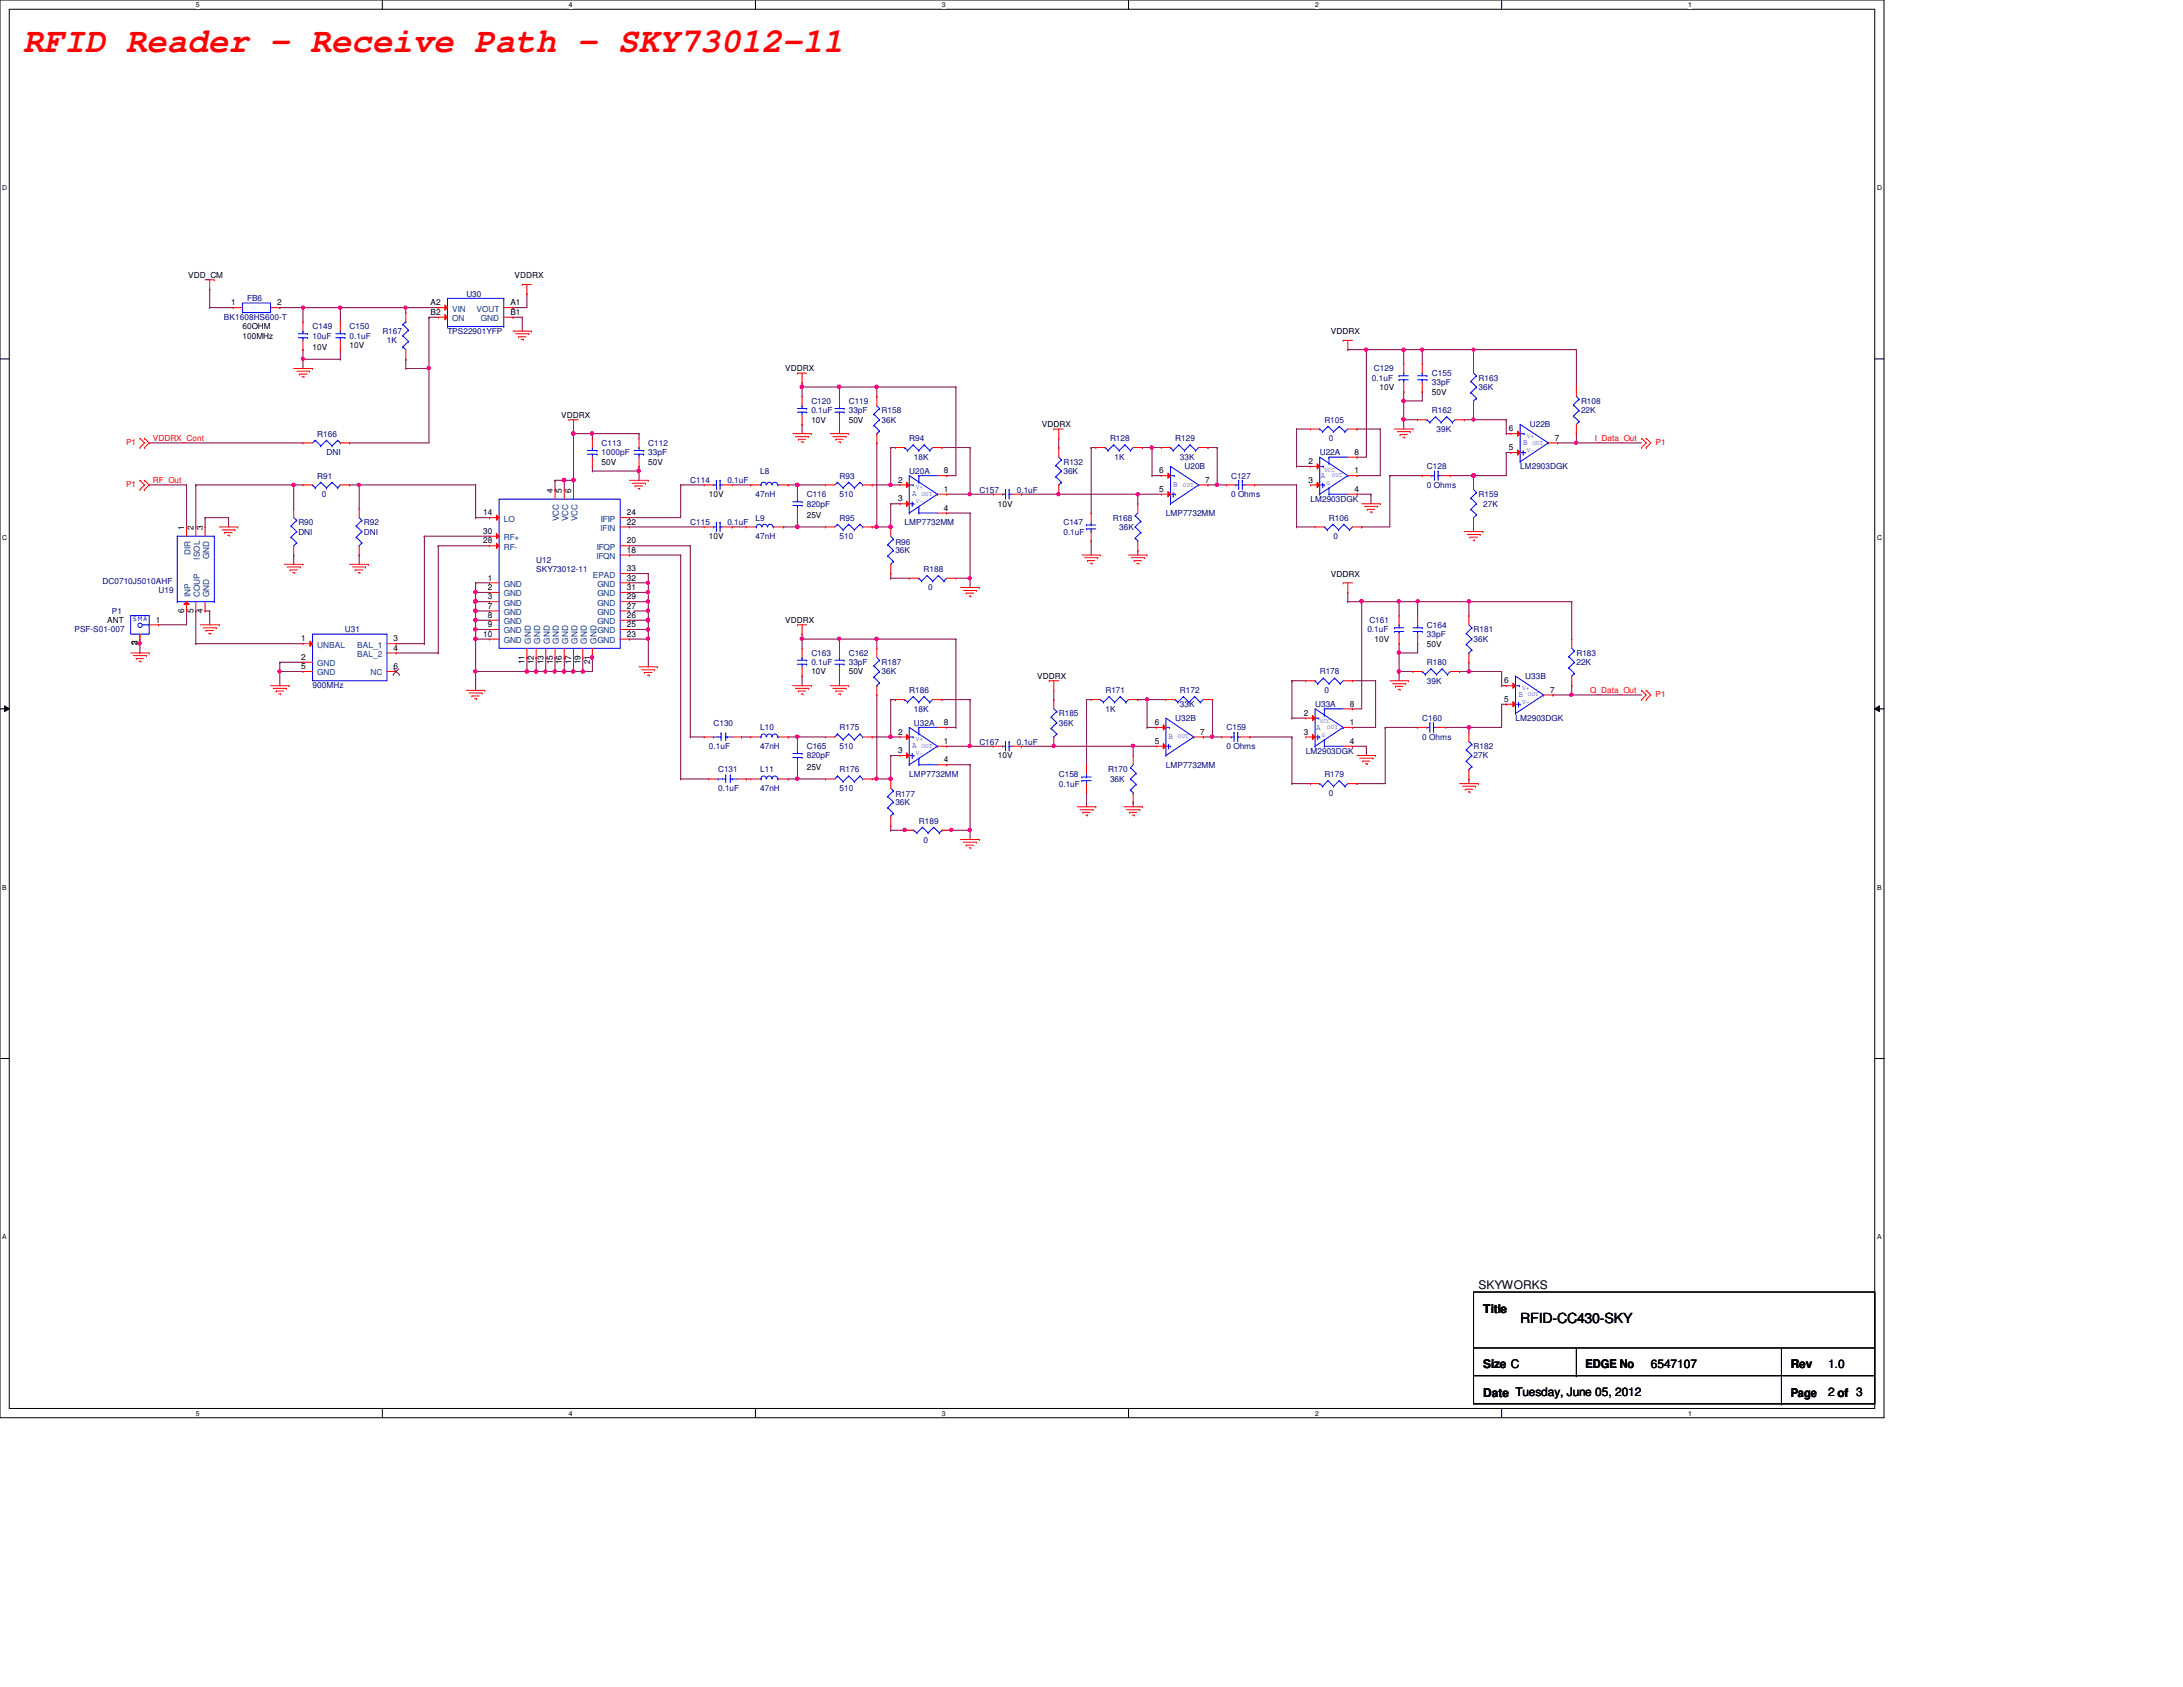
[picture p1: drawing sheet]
<svg xmlns="http://www.w3.org/2000/svg" width="279mm" height="216mm" viewBox="0 0 279 216" stroke-linecap="round" stroke-linejoin="round" font-family="sans-serif">
<defs><g id="words">
<text font-size="4.4" fill="#f00" x="3" y="6.6">RFID Reader - Receive Path - SKY73012-11</text>
<text font-size="1.8" x="194.6" y="169.3">RFID-CC430-SKY</text>
<g font-size="1.5">
<text x="189.2" y="164.9">SKYWORKS</text>
<text x="189.8" y="168">Title</text>
<text x="189.8" y="175.1">Size C</text>
<text x="189.8" y="178.7">Date Tuesday, June 05, 2012</text>
<text x="202.9" y="175.1">EDGE No</text>
<text x="211.3" y="175.1">6547107</text>
<text x="229.2" y="175.1">Rev</text>
<text x="229.2" y="178.7">Page</text>
<text x="234" y="178.7">2 of 3</text>
<text x="234" y="175.1">1.0</text>
</g>
<g font-size="1.1">
<text x="24.1" y="35.6">VDD_CM</text>
<text x="65.9" y="35.6">VDDRX</text>
<text x="29.6" y="39.1">1</text>
<text x="35.5" y="39.1">2</text>
<text x="55.1" y="39.1">A2</text>
<text x="55.1" y="40.3">B2</text>
<text x="65.3" y="39.1">A1</text>
<text x="65.3" y="40.3">B1</text>
<text x="31" y="42.2">60OHM</text>
<text x="31" y="43.3">100MHz</text>
<text x="40" y="44.8">10V</text>
<text x="44.7" y="44.5">10V</text>
<text x="100.5" y="47.5">VDDRX</text>
<text x="170.3" y="42.8">VDDRX</text>
<text x="71.8" y="53.5">VDDRX</text>
<text x="176.6" y="49.9">10V</text>
<text x="183.3" y="50.5">50V</text>
<text x="77" y="59.5">50V</text>
<text x="83" y="59.5">50V</text>
<text x="103.8" y="54.1">10V</text>
<text x="108.6" y="54.1">50V</text>
<text x="133.3" y="54.7">VDDRX</text>
<text x="167.5" y="59.4">2</text>
<text x="173.4" y="58.2">8</text>
<text x="193.1" y="55.2">6</text>
<text x="193.1" y="57.6">5</text>
<text x="199" y="56.4">7</text>
<text x="61.8" y="66">14</text>
<text x="70.7" y="63" transform="rotate(-90 70.7 63)">4</text>
<text x="71.9" y="63" transform="rotate(-90 71.9 63)">5</text>
<text x="73.1" y="63" transform="rotate(-90 73.1 63)">6</text>
<text x="80.2" y="66">24</text>
<text x="90.7" y="63.6">10V</text>
<text x="114.9" y="61.8">2</text>
<text x="114.9" y="64.2">3</text>
<text x="120.8" y="62.9">1</text>
<text x="120.8" y="65.4">4</text>
<text x="120.8" y="60.6">8</text>
<text x="127.7" y="64.9">10V</text>
<text x="148.4" y="60.6">6</text>
<text x="148.4" y="62.9">5</text>
<text x="154.3" y="61.8">7</text>
<text x="167.5" y="61.8">3</text>
<text x="173.4" y="60.6">1</text>
<text x="173.4" y="62.9">4</text>
<text x="23.6" y="67.8" transform="rotate(-90 23.6 67.8)">1</text>
<text x="24.8" y="67.8" transform="rotate(-90 24.8 67.8)">2</text>
<text x="26" y="67.8" transform="rotate(-90 26 67.8)">3</text>
<text x="61.8" y="68.3">30</text>
<text x="61.8" y="69.6">28</text>
<text x="80.2" y="70.7">18</text>
<text x="80.2" y="69.6">20</text>
<text x="80.2" y="67.1">22</text>
<text x="90.7" y="69">10V</text>
<text x="103.3" y="66.3">25V</text>
<text x="62.4" y="77.9">7</text>
<text x="62.4" y="75.5">2</text>
<text x="62.4" y="74.3">1</text>
<text x="62.4" y="76.7">3</text>
<text x="80.2" y="74.3">32</text>
<text x="80.2" y="75.5">31</text>
<text x="80.2" y="76.7">29</text>
<text x="80.2" y="77.9">27</text>
<text x="80.2" y="73.1">33</text>
<text x="170.3" y="73.8">VDDRX</text>
<text x="13.7" y="79.8">ANT</text>
<text x="17.6" y="82.6" transform="rotate(-90 17.6 82.6)">2</text>
<text x="17.6" y="82.6" transform="rotate(-90 17.6 82.6)">3</text>
<text x="19.9" y="79.7">1</text>
<text x="23.6" y="78.4" transform="rotate(-90 23.6 78.4)">6</text>
<text x="24.8" y="78.4" transform="rotate(-90 24.8 78.4)">5</text>
<text x="26" y="78.4" transform="rotate(-90 26 78.4)">4</text>
<text x="38.6" y="82.1">1</text>
<text x="50.4" y="82.1">3</text>
<text x="50.4" y="83.3">4</text>
<text x="61.8" y="81.5">10</text>
<text x="62.4" y="79.1">8</text>
<text x="62.4" y="80.3">9</text>
<text x="80.2" y="79.1">26</text>
<text x="80.2" y="80.3">25</text>
<text x="80.2" y="81.5">23</text>
<text x="100.5" y="79.8">VDDRX</text>
<text x="175.9" y="82.1">10V</text>
<text x="182.6" y="82.8">50V</text>
<text x="38.6" y="84.5">2</text>
<text x="38.6" y="85.6">5</text>
<text x="50.4" y="85.6">6</text>
<text x="67.1" y="85" transform="rotate(-90 67.1 85)">11</text>
<text x="68.3" y="85" transform="rotate(-90 68.3 85)">12</text>
<text x="69.6" y="85" transform="rotate(-90 69.6 85)">13</text>
<text x="70.7" y="85" transform="rotate(-90 70.7 85)">15</text>
<text x="71.9" y="85" transform="rotate(-90 71.9 85)">16</text>
<text x="73.1" y="85" transform="rotate(-90 73.1 85)">17</text>
<text x="74.3" y="85" transform="rotate(-90 74.3 85)">19</text>
<text x="75.5" y="85" transform="rotate(-90 75.5 85)">21</text>
<text x="103.8" y="86.3">10V</text>
<text x="108.6" y="86.3">50V</text>
<text x="132.8" y="86.9">VDDRX</text>
<text x="192.5" y="87.5">6</text>
<text x="192.5" y="89.8">5</text>
<text x="198.4" y="88.6">7</text>
<text x="114.9" y="94">2</text>
<text x="120.8" y="95.2">1</text>
<text x="120.8" y="92.8">8</text>
<text x="147.8" y="92.8">6</text>
<text x="147.8" y="95.2">5</text>
<text x="153.6" y="94">7</text>
<text x="166.9" y="91.6">2</text>
<text x="166.9" y="94">3</text>
<text x="172.8" y="92.8">1</text>
<text x="172.8" y="95.2">4</text>
<text x="172.8" y="90.4">8</text>
<text x="103.3" y="98.5">25V</text>
<text x="114.9" y="96.4">3</text>
<text x="120.8" y="97.6">4</text>
<text x="127.7" y="97.1">10V</text>
</g>
<g font-size="1.1" fill="#000080">
<text x="28.7" y="41">BK1608HS600-T</text>
<text x="31.6" y="38.6">FB6</text>
<text x="59.7" y="38">U30</text>
<text x="40" y="42.2">C149</text>
<text x="40" y="43.3">10uF</text>
<text x="44.7" y="42.2">C150</text>
<text x="44.7" y="43.3">0.1uF</text>
<text x="48.9" y="42.8">R167</text>
<text x="49.5" y="43.9">1K</text>
<text x="57.3" y="42.8">TPS22901YFP</text>
<text x="175.9" y="47.5">C129</text>
<text x="103.8" y="51.7">C120</text>
<text x="103.8" y="52.9">0.1uF</text>
<text x="108.6" y="51.7">C119</text>
<text x="108.6" y="52.9">33pF</text>
<text x="112.8" y="52.9">R158</text>
<text x="175.6" y="48.7">0.1uF</text>
<text x="183.3" y="48.1">C155</text>
<text x="183.3" y="49.3">33pF</text>
<text x="183.3" y="52.9">R162</text>
<text x="189.2" y="48.7">R163</text>
<text x="189.2" y="49.9">36K</text>
<text x="202.4" y="51.7">R108</text>
<text x="202.4" y="52.9">22K</text>
<text x="40.6" y="55.9">R166</text>
<text x="41.8" y="58.3">DNI</text>
<text x="77" y="57.1">C113</text>
<text x="77" y="58.3">1000pF</text>
<text x="83" y="57.1">C112</text>
<text x="83" y="58.3">33pF</text>
<text x="112.8" y="54.1">36K</text>
<text x="116.4" y="56.5">R94</text>
<text x="117" y="58.9">18K</text>
<text x="136.1" y="59.5">R132</text>
<text x="142.1" y="56.5">R128</text>
<text x="142.7" y="58.9">1K</text>
<text x="150.4" y="56.5">R129</text>
<text x="151" y="58.9">33K</text>
<text x="168.9" y="58.3">U22A</text>
<text x="169.5" y="54.1">R105</text>
<text x="170.1" y="56.5">0</text>
<text x="183.9" y="55.3">39K</text>
<text x="195.8" y="54.7">U22B</text>
<text x="40.6" y="61.3">R91</text>
<text x="41.2" y="63.6">0</text>
<text x="88.3" y="61.8">C114</text>
<text x="93.1" y="61.8">0.1uF</text>
<text x="96.7" y="63.6">47nH</text>
<text x="97.3" y="60.7">L8</text>
<text x="103.3" y="63.6">C116</text>
<text x="103.3" y="64.9">820pF</text>
<text x="107.4" y="61.3">R93</text>
<text x="107.4" y="63.6">510</text>
<text x="116.4" y="60.7">U20A</text>
<text x="125.3" y="63">C157</text>
<text x="130.1" y="63">0.1uF</text>
<text x="136.1" y="60.7">36K</text>
<text x="151.6" y="60.1">U20B</text>
<text x="157.6" y="61.3">C127</text>
<text x="157.6" y="63.6">0 Ohms</text>
<text x="167.7" y="64.2">LM2903DGK</text>
<text x="182.6" y="60.1">C128</text>
<text x="182.6" y="62.4">0 Ohms</text>
<text x="189.2" y="63.6">R159</text>
<text x="189.8" y="64.9">27K</text>
<text x="194.6" y="60.1">LM2903DGK</text>
<text x="38.2" y="67.2">R90</text>
<text x="38.2" y="68.4">DNI</text>
<text x="46.6" y="67.2">R92</text>
<text x="46.6" y="68.4">DNI</text>
<text x="88.3" y="67.2">C115</text>
<text x="93.1" y="67.2">0.1uF</text>
<text x="96.7" y="66.6">L9</text>
<text x="96.7" y="69">47nH</text>
<text x="107.4" y="66.6">R95</text>
<text x="107.4" y="69">510</text>
<text x="114.6" y="69.7">R96</text>
<text x="114.6" y="70.8">36K</text>
<text x="115.8" y="67.2">LMP7732MM</text>
<text x="136.1" y="67.2">C147</text>
<text x="136.1" y="68.4">0.1uF</text>
<text x="142.4" y="66.6">R168</text>
<text x="143.3" y="67.8">36K</text>
<text x="149.2" y="66">LMP7732MM</text>
<text x="170.1" y="66.6">R106</text>
<text x="170.7" y="69">0</text>
<text x="13.1" y="74.8">DC0710J5010AHF</text>
<text x="20.3" y="75.9">U19</text>
<text x="68.6" y="72">U12</text>
<text x="68.6" y="73.2">SKY73012-11</text>
<text x="118.2" y="73.2">R188</text>
<text x="118.8" y="75.6">0</text>
<text x="9.5" y="80.9">PSF-S01-007</text>
<text x="14.3" y="78.6">P1</text>
<text x="44.2" y="80.9">U31</text>
<text x="103.8" y="83.9">C163</text>
<text x="108.6" y="83.9">C162</text>
<text x="175" y="80.9">0.1uF</text>
<text x="175.3" y="79.8">C161</text>
<text x="182.6" y="80.3">C164</text>
<text x="182.6" y="81.5">33pF</text>
<text x="188.6" y="80.9">R181</text>
<text x="188.6" y="82.1">36K</text>
<text x="201.8" y="83.9">R183</text>
<text x="40" y="88.1">900MHz</text>
<text x="103.8" y="85.1">0.1uF</text>
<text x="108.6" y="85.1">33pF</text>
<text x="112.8" y="85.1">R187</text>
<text x="112.8" y="86.3">36K</text>
<text x="116.4" y="88.7">R186</text>
<text x="141.5" y="88.7">R171</text>
<text x="151" y="88.7">R172</text>
<text x="168.9" y="86.3">R178</text>
<text x="169.5" y="88.7">0</text>
<text x="182.6" y="85.1">R180</text>
<text x="182.6" y="87.5">39K</text>
<text x="195.2" y="86.9">U33B</text>
<text x="201.8" y="85.1">22K</text>
<text x="90.7" y="95.9">0.1uF</text>
<text x="91.3" y="92.9">C130</text>
<text x="97.3" y="93.5">L10</text>
<text x="97.3" y="95.9">47nH</text>
<text x="103.3" y="95.9">C165</text>
<text x="107.4" y="93.5">R175</text>
<text x="107.4" y="95.9">510</text>
<text x="117" y="91.1">18K</text>
<text x="117" y="92.9">U32A</text>
<text x="125.3" y="95.3">C167</text>
<text x="130.1" y="95.3">0.1uF</text>
<text x="135.5" y="91.7">R185</text>
<text x="135.5" y="92.9">36K</text>
<text x="141.5" y="91.1">1K</text>
<text x="150.4" y="92.3">U32B</text>
<text x="151" y="90.5">33K</text>
<text x="157" y="93.5">C159</text>
<text x="157" y="95.9">0 Ohms</text>
<text x="168.3" y="90.5">U33A</text>
<text x="182" y="92.3">C160</text>
<text x="182" y="94.7">0 Ohms</text>
<text x="188.6" y="95.9">R182</text>
<text x="194" y="92.3">LM2903DGK</text>
<text x="91.9" y="98.8">C131</text>
<text x="91.9" y="101.3">0.1uF</text>
<text x="97.3" y="98.8">L11</text>
<text x="97.3" y="101.3">47nH</text>
<text x="103.3" y="97.1">820pF</text>
<text x="107.4" y="98.8">R176</text>
<text x="107.4" y="101.3">510</text>
<text x="114.6" y="102">R177</text>
<text x="116.4" y="99.4">LMP7732MM</text>
<text x="135.5" y="99.4">C158</text>
<text x="135.5" y="100.7">0.1uF</text>
<text x="141.8" y="98.8">R170</text>
<text x="142.1" y="100">36K</text>
<text x="149.2" y="98.3">LMP7732MM</text>
<text x="167.1" y="96.5">LM2903DGK</text>
<text x="169.5" y="99.4">R179</text>
<text x="170.1" y="101.9">0</text>
<text x="188.6" y="97.1">27K</text>
<text x="114.6" y="103">36K</text>
<text x="117.6" y="105.4">R189</text>
<text x="118.2" y="107.8">0</text>
</g>
<g font-size="1.1" fill="#004080">
<text x="57.9" y="39.9">VIN</text>
<text x="57.9" y="41.1">ON</text>
<text x="61" y="39.9">VOUT</text>
<text x="61.6" y="41.1">GND</text>
<text x="24.4" y="71" transform="rotate(-90 24.4 71)">DIR</text>
<text x="25.6" y="71.6" transform="rotate(-90 25.6 71.6)">ISOL</text>
<text x="26.8" y="71.5" transform="rotate(-90 26.8 71.5)">GND</text>
<text x="64.5" y="66.8">LO</text>
<text x="64.5" y="69.1">RF+</text>
<text x="64.5" y="70.4">RF-</text>
<text x="71.5" y="66.7" transform="rotate(-90 71.5 66.7)">VCC</text>
<text x="72.7" y="66.7" transform="rotate(-90 72.7 66.7)">VCC</text>
<text x="73.9" y="66.7" transform="rotate(-90 73.9 66.7)">VCC</text>
<text x="76.3" y="71.5">IFQN</text>
<text x="76.4" y="70.4">IFQP</text>
<text x="76.9" y="67.9">IFIN</text>
<text x="76.9" y="66.8">IFIP</text>
<text x="24.4" y="76.4" transform="rotate(-90 24.4 76.4)">INP</text>
<text x="25.6" y="76.4" transform="rotate(-90 25.6 76.4)">COUP</text>
<text x="26.8" y="76.4" transform="rotate(-90 26.8 76.4)">GND</text>
<text x="64.5" y="76.3">GND</text>
<text x="64.5" y="75.1">GND</text>
<text x="64.5" y="77.5">GND</text>
<text x="75.9" y="73.9">EPAD</text>
<text x="76.5" y="75.1">GND</text>
<text x="76.5" y="76.3">GND</text>
<text x="76.5" y="77.5">GND</text>
<text x="40.6" y="82.9">UNBAL</text>
<text x="45.7" y="82.9">BAL_1</text>
<text x="64.5" y="78.7">GND</text>
<text x="64.5" y="79.9">GND</text>
<text x="64.5" y="81.1">GND</text>
<text x="64.5" y="82.3">GND</text>
<text x="67.9" y="82.4" transform="rotate(-90 67.9 82.4)">GND</text>
<text x="69.1" y="82.4" transform="rotate(-90 69.1 82.4)">GND</text>
<text x="70.4" y="82.4" transform="rotate(-90 70.4 82.4)">GND</text>
<text x="71.5" y="82.4" transform="rotate(-90 71.5 82.4)">GND</text>
<text x="72.7" y="82.4" transform="rotate(-90 72.7 82.4)">GND</text>
<text x="73.9" y="82.4" transform="rotate(-90 73.9 82.4)">GND</text>
<text x="75.1" y="82.4" transform="rotate(-90 75.1 82.4)">GND</text>
<text x="76.3" y="82.4" transform="rotate(-90 76.3 82.4)">GND</text>
<text x="76.5" y="78.7">GND</text>
<text x="76.5" y="79.9">GND</text>
<text x="76.5" y="81.1">GND</text>
<text x="40.6" y="85.3">GND</text>
<text x="40.6" y="86.4">GND</text>
<text x="45.7" y="84.1">BAL_2</text>
<text x="47.4" y="86.4">NC</text>
</g>
<g font-size="1.1" fill="#f00">
<text x="16.1" y="56.9">P1</text>
<text x="19.6" y="56.5">VDDRX_Cont</text>
<text x="204.1" y="56.5">I_Data_Out</text>
<text x="211.9" y="56.9">P1</text>
<text x="16.1" y="62.3">P1</text>
<text x="19.6" y="61.8">RF_Out</text>
<text x="203.5" y="88.7">Q_Data_Out</text>
<text x="211.9" y="89.2">P1</text>
</g>
<g font-size="1.1" fill="#00f">
<text x="194.9" y="56.9">B</text>
<text x="116.8" y="63.5">A</text>
<text x="150.2" y="62.3">B</text>
<text x="169" y="61.2">A</text>
<text x="194.4" y="89.2">B</text>
<text x="116.8" y="95.7">A</text>
<text x="149.6" y="94.5">B</text>
<text x="168.4" y="93.4">A</text>
</g>
<g font-size=".9">
<text x="25.1" y=".9">5</text>
<text x="72.8" y=".9">4</text>
<text x="120.6" y=".9">3</text>
<text x="168.3" y=".9">2</text>
<text x="216.1" y=".9">1</text>
<text x=".3" y="24.3">D</text>
<text x="240.2" y="24.3">D</text>
<text x=".3" y="69.1">C</text>
<text x="240.2" y="69.1">C</text>
<text x=".3" y="113.9">B</text>
<text x="240.2" y="113.9">B</text>
<text x=".3" y="158.6">A</text>
<text x="240.2" y="158.6">A</text>
<text x="25.1" y="181.2">5</text>
<text x="72.8" y="181.2">4</text>
<text x="120.6" y="181.2">3</text>
<text x="168.3" y="181.2">2</text>
<text x="216.1" y="181.2">1</text>
</g>
<g font-size=".8" fill="#00f">
<text x="195.4" y="56">V+</text>
<text x="195.4" y="57.9">V-</text>
<text x="196.1" y="56.9">OUT</text>
<text x="117.2" y="62.6">V+</text>
<text x="117.2" y="64.4">V-</text>
<text x="117.9" y="63.5">OUT</text>
<text x="151.4" y="62.3">OUT</text>
<text x="169.5" y="60.4">VCC</text>
<text x="169.8" y="62">G</text>
<text x="170.5" y="61.1">OUT</text>
<text x="17.1" y="79.5">S MA</text>
<text x="194.8" y="88.3">V+</text>
<text x="195.5" y="89.1">OUT</text>
<text x="117.2" y="94.9">V+</text>
<text x="117.9" y="95.7">OUT</text>
<text x="150.7" y="94.5">OUT</text>
<text x="168.9" y="92.6">VCC</text>
<text x="169.2" y="94.3">G</text>
<text x="169.9" y="93.3">OUT</text>
<text x="194.8" y="90.1">V-</text>
<text x="117.2" y="96.6">V-</text>
</g>
</g></defs>
<path d="M0 0h241.1v181.4h-241.1zM1.2 1.2h238.7v179.1h-238.7z" fill="none" stroke="#000" stroke-width=".13"/>
<g fill="#fff">
<path d="M25.1 .1h.4v1h-.4z"/>
<path d="M25.1 180.4h.4v1h-.4z"/>
</g>
<path d="M48.9 0v1.2M48.9 180.3v1.1" fill="none" stroke="#000" stroke-width=".13"/>
<g fill="#fff">
<path d="M72.8 .1h.5v1h-.5z"/>
<path d="M72.8 180.4h.5v1h-.5z"/>
</g>
<path d="M96.7 0v1.2M96.7 180.3v1.1" fill="none" stroke="#000" stroke-width=".13"/>
<g fill="#fff">
<path d="M120.6 .1h.4v1h-.4z"/>
<path d="M120.6 180.4h.4v1h-.4z"/>
</g>
<path d="M144.4 0v1.2M144.4 180.3v1.1" fill="none" stroke="#000" stroke-width=".13"/>
<g fill="#fff">
<path d="M168.3 .1h.5v1h-.5z"/>
<path d="M168.3 180.4h.5v1h-.5z"/>
</g>
<path d="M192.2 0v1.2M192.2 180.3v1.1" fill="none" stroke="#000" stroke-width=".13"/>
<g fill="#fff">
<path d="M216.1 .1h.4v1h-.4z"/>
<path d="M216.1 180.4h.4v1h-.4z"/>
<path d="M.3 23.5h.6v1h-.6z"/>
<path d="M240.2 23.5h.6v1h-.6z"/>
<path d="M.3 68.3h.6v1h-.6z"/>
<path d="M240.2 68.3h.6v1h-.6z"/>
</g>
<path d="M0 45.9h1.2M239.9 45.9h1.2" fill="none" stroke="#000" stroke-width=".13"/>
<g fill="#fff">
<path d="M.3 113.1h.5v.9h-.5z"/>
<path d="M240.2 113.1h.6v.9h-.6z"/>
</g>
<path d="M0 90.7h1.2M.6 90.3l.6 .4-.6 .4zM239.9 90.7l.6-.4v.8zM239.9 90.7h1.2" fill="none" stroke="#000" stroke-width=".13"/>
<path d="M.6 90.3l.6 .4-.6 .4zM239.9 90.7l.6-.4v.8z" fill="#000"/>
<g fill="#fff">
<path d="M.3 157.8h.5v1h-.5z"/>
<path d="M240.2 157.8h.6v1h-.6z"/>
</g>
<path d="M0 135.5h1.2M239.9 135.5h1.2" fill="none" stroke="#000" stroke-width=".13"/>
<g fill="none" stroke="#800040" stroke-width=".13">
<path d="M102.7 49.5h.1M102.7 49.5v1.2M139.7 57.3h.1M139.7 57.3v8.4M179.7 44.7h.1M179.7 44.7h2.3M80.6 66.3h.1M80.6 66.3h6.5M114 62.1h.1M114 62.1h1.2M121.2 60.9h.1M121.2 60.9h1.1"/>
<path d="M139.7 69.2h.1M139.7 69.2v1.8M201.2 88.9h.1M201.2 88.9h8.9"/>
</g>
<path d="M113.8 61.9h.3l.1 .2-.1 .1-.1 .1-.2-.1z" fill-rule="evenodd" fill="#f0f"/>
<path d="M113.8 61.9h.3l.1 .2-.1 .1-.1 .1-.2-.1z" fill="none" stroke="#f0f" stroke-width=".13"/>
<path d="M102.1 62.1h.1M102.1 62.1h3.6" fill="none" stroke="#800040" stroke-width=".13"/>
<path d="M101.9 61.9h.3l.1 .2-.1 .1-.2 .1-.1-.1z" fill-rule="evenodd" fill="#f0f"/>
<path d="M101.9 61.9h.3l.1 .2-.1 .1-.2 .1-.1-.1z" fill="none" stroke="#f0f" stroke-width=".13"/>
<path d="M182 44.7h.1M182 44.7h6.6M80.6 69.8h.1M80.6 71h.1M80.6 69.8h7.7M80.6 71h6.5M87.1 71h.1M87.1 71v28.7M88.3 69.8h.1M88.3 69.8v24.5" fill="none" stroke="#800040" stroke-width=".13"/>
<path d="M181.9 44.6h.3v.1v.2l-.2 .1-.1-.1z" fill-rule="evenodd" fill="#f0f"/>
<path d="M181.9 44.6h.3v.1v.2l-.2 .1-.1-.1z" fill="none" stroke="#f0f" stroke-width=".13"/>
<g fill="none" stroke="#800040" stroke-width=".13">
<path d="M73.4 55.5h.1M73.4 54.9h.1M73.4 55.5h2.4M73.4 54.9v.6M60.9 74.6h.1M60.9 75.8h.1M60.9 74.6h1.8M60.9 74.6v1.2M60.9 75.8h1.8M72.2 61.5h.1M72.2 61.5v1.2M188.6 67.4h.1"/>
<path d="M188.6 67.4v.6M60.9 85.9h.1M60.9 85.9v2.4"/>
</g>
<path d="M60.7 85.8h.3l.1 .1-.1 .2h-.2h-.1z" fill-rule="evenodd" fill="#f0f"/>
<path d="M60.7 85.8h.3l.1 .1-.1 .2h-.2h-.1z" fill="none" stroke="#f0f" stroke-width=".13"/>
<path d="M60.9 79.4h.1M60.9 78.2h.1M60.9 78.2v2.4M60.9 79.4h1.8M60.9 80.6h.1M60.9 80.6h1.8" fill="none" stroke="#800040" stroke-width=".13"/>
<path d="M60.7 79.2h.3l.1 .1-.1 .2-.2 .1-.1-.1z" fill-rule="evenodd" fill="#f0f"/>
<path d="M60.7 79.2h.3l.1 .1-.1 .2-.2 .1-.1-.1z" fill="none" stroke="#f0f" stroke-width=".13"/>
<path d="M60.7 78h.3l.1 .1-.1 .2-.2 .1-.1-.1z" fill-rule="evenodd" fill="#f0f"/>
<path d="M60.7 78h.3l.1 .1-.1 .2-.2 .1-.1-.1z" fill="none" stroke="#f0f" stroke-width=".13"/>
<path d="M60.9 77h.1M60.9 75.8h.1M60.9 77h1.8M60.9 75.8v1.2" fill="none" stroke="#800040" stroke-width=".13"/>
<path d="M60.7 76.8h.3l.1 .2-.1 .1-.2 .1-.1-.1z" fill-rule="evenodd" fill="#f0f"/>
<path d="M60.7 76.8h.3l.1 .2-.1 .1-.2 .1-.1-.1z" fill="none" stroke="#f0f" stroke-width=".13"/>
<path d="M60.7 75.6h.3l.1 .2-.1 .1-.2 .1-.1-.1z" fill-rule="evenodd" fill="#f0f"/>
<path d="M60.7 75.6h.3l.1 .2-.1 .1-.2 .1-.1-.1z" fill="none" stroke="#f0f" stroke-width=".13"/>
<path d="M192.8 55.5h.1M192.8 55.5h.6M60.9 81.8h.1M60.9 81.8h1.8" fill="none" stroke="#800040" stroke-width=".13"/>
<path d="M60.7 81.6h.3l.1 .1-.1 .2-.2 .1-.1-.1z" fill-rule="evenodd" fill="#f0f"/>
<path d="M60.7 81.6h.3l.1 .1-.1 .2-.2 .1-.1-.1z" fill="none" stroke="#f0f" stroke-width=".13"/>
<path d="M60.9 80.6h.1M60.9 80.6v1.2" fill="none" stroke="#800040" stroke-width=".13"/>
<path d="M60.7 80.4h.3l.1 .2-.1 .1-.2 .1-.1-.1z" fill-rule="evenodd" fill="#f0f"/>
<path d="M60.7 80.4h.3l.1 .2-.1 .1-.2 .1-.1-.1z" fill="none" stroke="#f0f" stroke-width=".13"/>
<path d="M67.4 84.2h.1M67.4 85.9h.1M67.4 84.2v1.7M67.4 85.9h1.2" fill="none" stroke="#800040" stroke-width=".13"/>
<path d="M68.5 85.8h.3v.1v.2h-.2h-.1z" fill-rule="evenodd" fill="#f0f"/>
<path d="M68.5 85.8h.3v.1v.2h-.2h-.1z" fill="none" stroke="#f0f" stroke-width=".13"/>
<path d="M67.2 85.8h.4v.1v.2h-.2h-.2z" fill-rule="evenodd" fill="#f0f"/>
<path d="M67.2 85.8h.4v.1v.2h-.2h-.2z" fill="none" stroke="#f0f" stroke-width=".13"/>
<path d="M75.8 84.2h.1M75.8 84.2v1.7" fill="none" stroke="#800040" stroke-width=".13"/>
<path d="M75.6 84h.3l.1 .1-.1 .2-.1 .1-.2-.1z" fill-rule="evenodd" fill="#f0f"/>
<path d="M75.6 84h.3l.1 .1-.1 .2-.1 .1-.2-.1z" fill="none" stroke="#f0f" stroke-width=".13"/>
<path d="M68.6 84.2h.1M68.6 85.9h.1M68.6 84.2v1.7M68.6 85.9h1.2M75.8 83.6h.1M75.8 83.6v.6" fill="none" stroke="#800040" stroke-width=".13"/>
<path d="M68.5 85.8h.3v.1v.2h-.2h-.1z" fill-rule="evenodd" fill="#f0f"/>
<path d="M68.5 85.8h.3v.1v.2h-.2h-.1z" fill="none" stroke="#f0f" stroke-width=".13"/>
<path d="M69.8 84.2h.1M69.8 85.9h.1M69.8 84.2v1.7M69.8 85.9h1.2" fill="none" stroke="#800040" stroke-width=".13"/>
<path d="M69.7 85.8h.2l.1 .1-.1 .2h-.1h-.1z" fill-rule="evenodd" fill="#f0f"/>
<path d="M69.7 85.8h.2l.1 .1-.1 .2h-.1h-.1z" fill="none" stroke="#f0f" stroke-width=".13"/>
<path d="M71 84.2h.1M71 85.9h.1M71 84.2v1.7M71 85.9h1.2" fill="none" stroke="#800040" stroke-width=".13"/>
<path d="M70.8 85.8h.3l.1 .1-.1 .2h-.1h-.2z" fill-rule="evenodd" fill="#f0f"/>
<path d="M70.8 85.8h.3l.1 .1-.1 .2h-.1h-.2z" fill="none" stroke="#f0f" stroke-width=".13"/>
<path d="M72.2 84.2h.1M72.2 85.9h.1M72.2 84.2v1.7M72.2 85.9h1.2" fill="none" stroke="#800040" stroke-width=".13"/>
<path d="M72 85.8h.4v.1v.2h-.2h-.2z" fill-rule="evenodd" fill="#f0f"/>
<path d="M72 85.8h.4v.1v.2h-.2h-.2z" fill="none" stroke="#f0f" stroke-width=".13"/>
<path d="M73.4 84.2h.1M73.4 84.2v1.7M74.6 85.9h.1M74.6 85.9h1.2" fill="none" stroke="#800040" stroke-width=".13"/>
<path d="M74.4 85.8h.3l.1 .1-.1 .2h-.1h-.2z" fill-rule="evenodd" fill="#f0f"/>
<path d="M74.4 85.8h.3l.1 .1-.1 .2h-.1h-.2z" fill="none" stroke="#f0f" stroke-width=".13"/>
<path d="M60.9 78.2h.1M60.9 77h.1M60.9 78.2h1.8M60.9 77v1.2M74.6 84.2h.1M74.6 84.2v1.7" fill="none" stroke="#800040" stroke-width=".13"/>
<path d="M60.7 76.8h.3l.1 .2-.1 .1-.2 .1-.1-.1z" fill-rule="evenodd" fill="#f0f"/>
<path d="M60.7 76.8h.3l.1 .2-.1 .1-.2 .1-.1-.1z" fill="none" stroke="#f0f" stroke-width=".13"/>
<path d="M80.6 73.4h.1M80.6 73.4h2.4M83 73.4h.1M83 73.4v1.2M60.9 85.9h.1M60.9 81.8h.1M60.9 85.9h6.5M60.9 81.8v4.1M80.6 81.8h.1M80.6 81.8h2.4" fill="none" stroke="#800040" stroke-width=".13"/>
<path d="M82.8 81.6h.3v.1v.2l-.2 .1-.1-.1z" fill-rule="evenodd" fill="#f0f"/>
<path d="M82.8 81.6h.3v.1v.2l-.2 .1-.1-.1z" fill="none" stroke="#f0f" stroke-width=".13"/>
<path d="M80.6 74.6h.1M80.6 74.6h2.4M83 74.6h.1M83 74.6v1.2" fill="none" stroke="#800040" stroke-width=".13"/>
<path d="M82.8 74.4h.3v.2v.1l-.2 .1-.1-.1z" fill-rule="evenodd" fill="#f0f"/>
<path d="M82.8 74.4h.3v.2v.1l-.2 .1-.1-.1z" fill="none" stroke="#f0f" stroke-width=".13"/>
<path d="M80.6 75.8h.1M80.6 75.8h2.4M83 75.8h.1M83 75.8v1.2" fill="none" stroke="#800040" stroke-width=".13"/>
<path d="M82.8 75.6h.3v.2v.1l-.2 .1-.1-.1z" fill-rule="evenodd" fill="#f0f"/>
<path d="M82.8 75.6h.3v.2v.1l-.2 .1-.1-.1z" fill="none" stroke="#f0f" stroke-width=".13"/>
<path d="M80.6 77h.1M80.6 77h2.4M81.2 78.2h.1M81.2 78.2h1.8M83 78.2h.1M83 78.2v1.2" fill="none" stroke="#800040" stroke-width=".13"/>
<path d="M82.8 78h.3v.1v.2l-.2 .1-.1-.1z" fill-rule="evenodd" fill="#f0f"/>
<path d="M82.8 78h.3v.1v.2l-.2 .1-.1-.1z" fill="none" stroke="#f0f" stroke-width=".13"/>
<path d="M80.6 79.4h.1M80.6 79.4h2.4" fill="none" stroke="#800040" stroke-width=".13"/>
<path d="M82.8 79.2h.3v.1v.2l-.2 .1-.1-.1z" fill-rule="evenodd" fill="#f0f"/>
<path d="M82.8 79.2h.3v.1v.2l-.2 .1-.1-.1z" fill="none" stroke="#f0f" stroke-width=".13"/>
<path d="M80.6 80.6h.1M80.6 80.6h2.4M83 80.6h.1M83 80.6v1.2" fill="none" stroke="#800040" stroke-width=".13"/>
<path d="M82.8 80.4h.3v.2v.1l-.2 .1-.1-.1z" fill-rule="evenodd" fill="#f0f"/>
<path d="M82.8 80.4h.3v.2v.1l-.2 .1-.1-.1z" fill="none" stroke="#f0f" stroke-width=".13"/>
<path d="M37.6 62.1h.1M37.6 62.1v3M37.6 62.1h1.2M83 81.8h.1M83 81.8v3.5" fill="none" stroke="#800040" stroke-width=".13"/>
<path d="M37.4 61.9h.3l.1 .2-.1 .1-.2 .1-.1-.1z" fill-rule="evenodd" fill="#f0f"/>
<path d="M37.4 61.9h.3l.1 .2-.1 .1-.2 .1-.1-.1z" fill="none" stroke="#f0f" stroke-width=".13"/>
<path d="M37.6 71h.1M37.6 71v1.2M46 71h.1M46 62.1h.1M46 71v1.2M46 62.1h14.9" fill="none" stroke="#800040" stroke-width=".13"/>
<path d="M45.8 61.9h.3v.2v.1l-.2 .1-.1-.1z" fill-rule="evenodd" fill="#f0f"/>
<path d="M45.8 61.9h.3v.2v.1l-.2 .1-.1-.1z" fill="none" stroke="#f0f" stroke-width=".13"/>
<path d="M75.8 59.7h.1M75.8 55.5h.1M75.8 59.7v.6M75.8 55.5h6M81.8 60.3h.1M81.8 60.3v1.2" fill="none" stroke="#800040" stroke-width=".13"/>
<path d="M75.6 55.3h.3l.1 .2-.1 .1-.1 .1-.2-.1z" fill-rule="evenodd" fill="#f0f"/>
<path d="M75.6 55.3h.3l.1 .2-.1 .1-.1 .1-.2-.1z" fill="none" stroke="#f0f" stroke-width=".13"/>
<path d="M83 77h.1M83 77v1.2" fill="none" stroke="#800040" stroke-width=".13"/>
<path d="M82.8 76.8h.3v.2v.1l-.2 .1-.1-.1z" fill-rule="evenodd" fill="#f0f"/>
<path d="M82.8 76.8h.3v.2v.1l-.2 .1-.1-.1z" fill="none" stroke="#f0f" stroke-width=".13"/>
<path d="M73.4 85.9h.1M73.4 85.9h1.2" fill="none" stroke="#800040" stroke-width=".13"/>
<path d="M73.2 85.8h.3l.1 .1-.1 .2h-.1h-.2z" fill-rule="evenodd" fill="#f0f"/>
<path d="M73.2 85.8h.3l.1 .1-.1 .2h-.1h-.2z" fill="none" stroke="#f0f" stroke-width=".13"/>
<path d="M83 79.4h.1M83 79.4v1.2" fill="none" stroke="#800040" stroke-width=".13"/>
<path d="M82.8 79.2h.3v.1v.2l-.2 .1-.1-.1z" fill-rule="evenodd" fill="#f0f"/>
<path d="M82.8 79.2h.3v.1v.2l-.2 .1-.1-.1z" fill="none" stroke="#f0f" stroke-width=".13"/>
<g fill="none" stroke="#800040" stroke-width=".13">
<path d="M54.3 68.6h.1M54.3 68.6v13.8M54.3 68.6h8.4M56.1 69.8h.1M56.1 69.8v13.8M56.1 69.8h6.6M60.9 62.1h.1M60.9 62.1v4.2M80.6 67.4h.1M80.6 67.4h9.5M87.1 62.1h.1M87.1 62.1v4.2"/>
<path d="M87.1 62.1h3M93.7 67.4h.1M93.7 67.4h1.8M102.1 67.4h.1M102.1 67.4h3.6"/>
</g>
<path d="M101.9 67.2h.3l.1 .2-.1 .2h-.2h-.1z" fill-rule="evenodd" fill="#f0f"/>
<path d="M101.9 67.2h.3l.1 .2-.1 .2h-.2h-.1z" fill="none" stroke="#f0f" stroke-width=".13"/>
<path d="M114 57.3h.1M114 57.3v4.8M114 57.3h.6M112.2 67.4h.1M114 64.5h.1M114 64.5v2.9h-1.8M124.2 63.2h.1M124.2 63.2h2.9" fill="none" stroke="#800040" stroke-width=".13"/>
<path d="M113.8 67.2h.3l.1 .2-.1 .2h-.1h-.2z" fill-rule="evenodd" fill="#f0f"/>
<path d="M113.8 67.2h.3l.1 .2-.1 .2h-.1h-.2z" fill="none" stroke="#f0f" stroke-width=".13"/>
<path d="M188.6 44.7h.1M188.6 44.7v1.9M114 64.5h.1M114 64.5h1.2" fill="none" stroke="#800040" stroke-width=".13"/>
<path d="M188.4 44.6h.3l.1 .1-.1 .2-.1 .1-.2-.1z" fill-rule="evenodd" fill="#f0f"/>
<path d="M188.4 44.6h.3l.1 .1-.1 .2-.1 .1-.2-.1z" fill="none" stroke="#f0f" stroke-width=".13"/>
<path d="M179.7 53.7h.1M179.7 53.7h1.7" fill="none" stroke="#800040" stroke-width=".13"/>
<path d="M179.5 53.5h.3l.1 .2-.1 .1-.2 .1-.1-.1z" fill-rule="evenodd" fill="#f0f"/>
<path d="M179.5 53.5h.3l.1 .2-.1 .1-.2 .1-.1-.1z" fill="none" stroke="#f0f" stroke-width=".13"/>
<path d="M111.6 62.1h.1M111.6 62.1h2.4M124.2 74h.1M124.2 74v1.2" fill="none" stroke="#800040" stroke-width=".13"/>
<path d="M124 73.8h.3v.2v.1l-.2 .1-.1-.1z" fill-rule="evenodd" fill="#f0f"/>
<path d="M124 73.8h.3v.2v.1l-.2 .1-.1-.1z" fill="none" stroke="#f0f" stroke-width=".13"/>
<path d="M102.7 49.5h.1M102.7 49.5h4.7M107.4 54.3h.1M107.4 54.3v1.2M120.6 57.3h.1M120.6 57.3h3.6" fill="none" stroke="#800040" stroke-width=".13"/>
<path d="M107.2 49.3h.3l.1 .2-.1 .2h-.1h-.2z" fill-rule="evenodd" fill="#f0f"/>
<path d="M107.2 49.3h.3l.1 .2-.1 .2h-.1h-.2z" fill="none" stroke="#f0f" stroke-width=".13"/>
<path d="M102.5 49.3h.3l.1 .2-.1 .2h-.2h-.1z" fill-rule="evenodd" fill="#f0f"/>
<path d="M102.5 49.3h.3l.1 .2-.1 .2h-.2h-.1z" fill="none" stroke="#f0f" stroke-width=".13"/>
<path d="M112.2 49.5h.1M112.2 49.5h10.1M155.8 62.1h.1M155.8 62.1h1.2" fill="none" stroke="#800040" stroke-width=".13"/>
<path d="M155.6 61.9h.3l.1 .2-.1 .1-.2 .1-.1-.1z" fill-rule="evenodd" fill="#f0f"/>
<path d="M155.6 61.9h.3l.1 .2-.1 .1-.2 .1-.1-.1z" fill="none" stroke="#f0f" stroke-width=".13"/>
<path d="M135.5 63.2h.1M135.5 63.2h10.1" fill="none" stroke="#800040" stroke-width=".13"/>
<path d="M135.3 63.1h.3l.1 .1-.1 .2-.1 .1-.2-.1z" fill-rule="evenodd" fill="#f0f"/>
<path d="M135.3 63.1h.3l.1 .1-.1 .2-.1 .1-.2-.1z" fill="none" stroke="#f0f" stroke-width=".13"/>
<path d="M122.3 49.5h.1M122.3 49.5v11.4M147.4 57.3h.1M147.4 57.3v3.6M154.6 57.3h.1M154.6 57.3h1.2M155.8 57.3h.1M155.8 57.3v4.8M147.4 60.9h.1M147.4 60.9h1.2" fill="none" stroke="#800040" stroke-width=".13"/>
<path d="M147.3 57.1h.2l.1 .2-.1 .1-.1 .1-.1-.1z" fill-rule="evenodd" fill="#f0f"/>
<path d="M147.3 57.1h.2l.1 .2-.1 .1-.1 .1-.1-.1z" fill="none" stroke="#f0f" stroke-width=".13"/>
<path d="M145.6 63.2h.1M145.6 63.2h3" fill="none" stroke="#800040" stroke-width=".13"/>
<path d="M145.5 63.1h.3v.1v.2l-.2 .1-.1-.1z" fill-rule="evenodd" fill="#f0f"/>
<path d="M145.5 63.1h.3v.1v.2l-.2 .1-.1-.1z" fill="none" stroke="#f0f" stroke-width=".13"/>
<g fill="none" stroke="#800040" stroke-width=".13">
<path d="M26.8 37h.1M26.8 39.4h.1M26.8 37v2.4M26.8 39.4h3M38.8 39.4h.1M38.8 39.4h4.8M38.8 39.4v1.8M139.7 57.3h.1M139.7 57.3h.6M147.4 57.3h.1M147.4 57.3h1.2M145.6 63.2h.1"/>
<path d="M145.6 70.4h.1M145.6 63.2v1.3M145.6 70.4v.6"/>
</g>
<path d="M38.6 39.2h.3l.1 .2-.1 .1-.1 .1-.2-.1z" fill-rule="evenodd" fill="#f0f"/>
<path d="M38.6 39.2h.3l.1 .2-.1 .1-.1 .1-.2-.1z" fill="none" stroke="#f0f" stroke-width=".13"/>
<path d="M43.6 39.4h.1M43.6 39.4v1.8" fill="none" stroke="#800040" stroke-width=".13"/>
<path d="M43.4 39.2h.3l.1 .2-.1 .1-.2 .1-.1-.1z" fill-rule="evenodd" fill="#f0f"/>
<path d="M43.4 39.2h.3l.1 .2-.1 .1-.2 .1-.1-.1z" fill="none" stroke="#f0f" stroke-width=".13"/>
<g fill="none" stroke="#800040" stroke-width=".13">
<path d="M165.9 59.7h.1M165.9 54.9h.1M165.9 59.7h1.8M165.9 54.9v4.8M165.9 54.9h1.8M173.7 54.9h.1M173.7 54.9h3M176.7 54.9h.1M176.7 54.9v6h-3M192.8 53.7h.1M192.8 53.7v1.8M165.9 62.1h.1"/>
<path d="M165.9 67.4h.1M165.9 62.1v5.3M165.9 67.4h2.4M173.7 60.9h.1M174.3 67.4h.1M174.3 67.4h3.6M188.6 60.9h.1M188.6 60.9h4.2"/>
</g>
<path d="M188.4 60.7h.3l.1 .1-.1 .2-.1 .1-.2-.1z" fill-rule="evenodd" fill="#f0f"/>
<path d="M188.4 60.7h.3l.1 .1-.1 .2-.1 .1-.2-.1z" fill="none" stroke="#f0f" stroke-width=".13"/>
<path d="M179.7 53.7h.1M179.7 53.7v1.2M192.8 57.9h.1M192.8 57.9v3M199.3 56.7h.1M201.8 55.5h.1M201.8 55.5v1.2h-2.5" fill="none" stroke="#800040" stroke-width=".13"/>
<path d="M201.6 56.5h.3v.2v.1l-.2 .1-.1-.1z" fill-rule="evenodd" fill="#f0f"/>
<path d="M201.6 56.5h.3v.2v.1l-.2 .1-.1-.1z" fill="none" stroke="#f0f" stroke-width=".13"/>
<g fill="none" stroke="#800040" stroke-width=".13">
<path d="M173.7 58.5h.1M174.9 44.7h.1M174.9 44.7v13.8h-1.2M179.7 44.7h.1M179.7 44.7v1.9M20.3 80h.1M23.9 78.2h.1M23.9 78.2v1.8h-3.6M173.7 63.2h.1M173.7 63.2h1.8M175.5 63.2h.1M175.5 63.2v1.3"/>
<path d="M177.9 60.9h.1M177.9 60.9h4.1"/>
</g>
<path d="M179.5 44.6h.3l.1 .1-.1 .2-.2 .1-.1-.1z" fill-rule="evenodd" fill="#f0f"/>
<path d="M179.5 44.6h.3l.1 .1-.1 .2-.2 .1-.1-.1z" fill="none" stroke="#f0f" stroke-width=".13"/>
<path d="M38.8 46h.1M38.8 46v1.2M188.6 44.7h.1M188.6 44.7h13.2M201.8 44.7h.1M201.8 56.7h.1M201.8 44.7v4.8M201.8 56.7h8.3" fill="none" stroke="#800040" stroke-width=".13"/>
<path d="M38.6 45.8h.3l.1 .1-.1 .2h-.1h-.2z" fill-rule="evenodd" fill="#f0f"/>
<path d="M38.6 45.8h.3l.1 .1-.1 .2h-.1h-.2z" fill="none" stroke="#f0f" stroke-width=".13"/>
<g fill="none" stroke="#800040" stroke-width=".13">
<path d="M35.8 39.4h.1M35.8 39.4h3M51.9 39.4h.1M51.9 39.4h4.2M179.7 51.3h.1M179.7 51.3v2.4M19.1 62.1h.1M19.1 62.1h4.8M23.9 62.1h.1M23.9 62.1v5.3M25.1 78.2h.1M25.1 62.1h.1"/>
<path d="M25.1 62.1v5.3M25.1 78.2v4.2M25.1 62.1h12.5M154.6 62.1h.1M154.6 62.1h1.2M25.1 82.4h.1M25.1 82.4h13.7M87.1 99.7h.1M87.1 99.7h3.6M88.3 94.3h.1M88.3 94.3h1.8M94.9 94.3h.1"/>
<path d="M94.9 94.3h1.2M95.5 99.7h.1M95.5 99.7h.6"/>
</g>
<path d="M51.7 39.2h.3l.1 .2-.1 .1-.1 .1-.2-.1z" fill-rule="evenodd" fill="#f0f"/>
<path d="M51.7 39.2h.3l.1 .2-.1 .1-.1 .1-.2-.1z" fill="none" stroke="#f0f" stroke-width=".13"/>
<path d="M54.9 47.2h.1M54.9 47.2v9.5" fill="none" stroke="#800040" stroke-width=".13"/>
<path d="M54.7 47h.3l.1 .1-.1 .2h-.1h-.2z" fill-rule="evenodd" fill="#f0f"/>
<path d="M54.7 47h.3l.1 .1-.1 .2h-.1h-.2z" fill="none" stroke="#f0f" stroke-width=".13"/>
<g fill="none" stroke="#800040" stroke-width=".13">
<path d="M65.7 39.4h.1M67.4 37.6h.1M67.4 37.6v1.8h-1.7M54.9 40.6h.1M54.9 40.6h1.2M65.7 40.6h.1M65.7 40.6h1.1M66.8 40.6h.1M66.8 40.6v1.8M75.8 55.5h.1M75.8 55.5v.6M81.8 55.5h.1"/>
<path d="M81.8 55.5v.6M44.7 62.1h.1M44.7 62.1h1.3M46 62.1h.1M46 62.1v3M60.9 66.3h.1M60.9 66.3h1.8M71 61.5h.1M71 61.5v1.2M71 61.5h1.2M121.2 63.2h.1M121.2 63.2h3"/>
</g>
<path d="M124 63.1h.3v.1v.2l-.2 .1-.1-.1z" fill-rule="evenodd" fill="#f0f"/>
<path d="M124 63.1h.3v.1v.2l-.2 .1-.1-.1z" fill="none" stroke="#f0f" stroke-width=".13"/>
<path d="M112.2 56.7h.1M112.2 56.7v10.7M124.2 57.3h.1M124.2 57.3v5.9M182 50.1h.1M182 50.1v1.2" fill="none" stroke="#800040" stroke-width=".13"/>
<path d="M112 67.2h.3l.1 .2-.1 .2h-.1h-.2z" fill-rule="evenodd" fill="#f0f"/>
<path d="M112 67.2h.3l.1 .2-.1 .2h-.1h-.2z" fill="none" stroke="#f0f" stroke-width=".13"/>
<path d="M107.4 49.5h.1M107.4 49.5h4.8" fill="none" stroke="#800040" stroke-width=".13"/>
<path d="M112 49.3h.3l.1 .2-.1 .2h-.1h-.2z" fill-rule="evenodd" fill="#f0f"/>
<path d="M112 49.3h.3l.1 .2-.1 .2h-.1h-.2z" fill="none" stroke="#f0f" stroke-width=".13"/>
<path d="M93.7 62.1h2.4M96.1 62.1h.1M102.1 62.1h.1M102.1 62.1v.6" fill="none" stroke="#800040" stroke-width=".13"/>
<path d="M101.9 61.9h.3l.1 .2-.1 .1-.2 .1-.1-.1z" fill-rule="evenodd" fill="#f0f"/>
<path d="M101.9 61.9h.3l.1 .2-.1 .1-.2 .1-.1-.1z" fill="none" stroke="#f0f" stroke-width=".13"/>
<g fill="none" stroke="#800040" stroke-width=".13">
<path d="M43.6 39.4h.1M43.6 39.4h8.3M51.9 39.4h.1M51.9 39.4v.6M19.1 56.7h.1M19.1 56.7h19.7M44.7 56.7h.1M44.7 56.7h10.2M51.9 46h.1M51.9 47.2h.1M51.9 46v1.2M54.9 40.6h.1"/>
<path d="M54.9 40.6v6.6h-3M26.2 66.3h.1M26.2 78.2h.1M26.2 66.3v1.1M26.2 66.3h3.1M26.2 78.2h.6M26.8 78.2h.1M26.8 78.2v1.8M29.3 66.3h.1M29.3 66.3v1.1M100.3 67.4h.1M100.9 62.1h.1"/>
<path d="M100.9 62.1h1.2M102.1 66.3h.1M102.1 66.3v1.1h-1.8M35.8 84.8h.1M35.8 85.9h.1M35.8 84.8h3M35.8 85.9v1.9"/>
</g>
<path d="M35.6 85.8h.3l.1 .1-.1 .2h-.1h-.2z" fill-rule="evenodd" fill="#f0f"/>
<path d="M35.6 85.8h.3l.1 .1-.1 .2h-.1h-.2z" fill="none" stroke="#f0f" stroke-width=".13"/>
<g fill="none" stroke="#800040" stroke-width=".13">
<path d="M38.8 46h.1M38.8 44.7h.1M38.8 46h4.8M38.8 44.7v1.3M43.6 46h.1M43.6 44.7v1.3M17.9 83.6h.1M17.9 82.4v1.2M35.8 85.9h.1M35.8 84.8h.1M35.8 85.9h3M35.8 84.8v1.1"/>
<path d="M50.7 83.6h5.4M50.7 82.4h3.6M54.3 82.4h.1M56.1 83.6h.1"/>
</g>
<path d="M17.7 82.2h.3l.1 .1-.1 .2h-.1h-.2z" fill-rule="evenodd" fill="#f0f"/>
<path d="M17.7 82.2h.3l.1 .1-.1 .2h-.1h-.2z" fill="none" stroke="#f0f" stroke-width=".13"/>
<path d="M102.7 54.3h.1M102.7 48.9h.1M102.7 48.9v.6M102.7 54.3v1.2M107.4 50.7h.1M107.4 49.5v1.2M112.2 50.7h.1M112.2 49.5v1.2M75.8 60.3h.1M75.8 60.3h6M111.6 67.4h.1M111.6 67.4h.6" fill="none" stroke="#800040" stroke-width=".13"/>
<path d="M81.6 60.1h.3l.1 .1-.1 .2-.2 .1-.1-.1z" fill-rule="evenodd" fill="#f0f"/>
<path d="M81.6 60.1h.3l.1 .1-.1 .2-.2 .1-.1-.1z" fill="none" stroke="#f0f" stroke-width=".13"/>
<path d="M73.4 55.5v6M81.8 59.7h.1M81.8 59.7v.6M73.4 61.5h.1" fill="none" stroke="#800040" stroke-width=".13"/>
<path d="M73.2 55.3h.3l.1 .2-.1 .1-.1 .1-.2-.1z" fill-rule="evenodd" fill="#f0f"/>
<path d="M73.2 55.3h.3l.1 .2-.1 .1-.1 .1-.2-.1z" fill="none" stroke="#f0f" stroke-width=".13"/>
<path d="M73.2 61.3h.3l.1 .1-.1 .2-.1 .1-.2-.1z" fill-rule="evenodd" fill="#f0f"/>
<path d="M73.2 61.3h.3l.1 .1-.1 .2-.1 .1-.2-.1z" fill="none" stroke="#f0f" stroke-width=".13"/>
<path d="M72.2 61.5h1.2M73.4 61.5h.1" fill="none" stroke="#800040" stroke-width=".13"/>
<path d="M72 61.3h.4v.1v.2l-.2 .1-.2-.1z" fill-rule="evenodd" fill="#f0f"/>
<path d="M72 61.3h.4v.1v.2l-.2 .1-.2-.1z" fill="none" stroke="#f0f" stroke-width=".13"/>
<g fill="none" stroke="#800040" stroke-width=".13">
<path d="M135.5 57.3h.1M135.5 56.1v1.2M146.2 57.3h.1M146.2 57.3h1.2M172.5 44.7h.1M172.5 44.7h7.2M174.9 44.7h.1M73.4 62.7h.1M73.4 61.5v1.2M114 73.4h.1M114 73.4v.6M121.2 65.7h.1"/>
<path d="M121.2 65.7h3M130.7 63.2h.1M130.7 63.2h4.8M160.6 62.1h.1M160.6 62.1h5.3"/>
</g>
<path d="M174.7 44.6h.3l.1 .1-.1 .2-.2 .1-.1-.1z" fill-rule="evenodd" fill="#f0f"/>
<path d="M174.7 44.6h.3l.1 .1-.1 .2-.2 .1-.1-.1z" fill="none" stroke="#f0f" stroke-width=".13"/>
<path d="M179.7 51.3h.1M179.7 51.3h2.3M182 44.7h.1M182 44.7v1.9M188.6 53.7h.1M188.6 53.7h4.2" fill="none" stroke="#800040" stroke-width=".13"/>
<path d="M179.5 51.2h.3l.1 .1-.1 .1-.2 .1-.1-.1z" fill-rule="evenodd" fill="#f0f"/>
<path d="M179.5 51.2h.3l.1 .1-.1 .1-.2 .1-.1-.1z" fill="none" stroke="#f0f" stroke-width=".13"/>
<path d="M179.7 50.1h.1M179.7 50.1v1.2M188.6 52.5h.1M188.6 52.5v1.2" fill="none" stroke="#800040" stroke-width=".13"/>
<path d="M188.4 53.5h.3l.1 .2-.1 .1-.1 .1-.2-.1z" fill-rule="evenodd" fill="#f0f"/>
<path d="M188.4 53.5h.3l.1 .2-.1 .1-.1 .1-.2-.1z" fill="none" stroke="#f0f" stroke-width=".13"/>
<path d="M187.4 53.7h.1M187.4 53.7h1.2M177.9 60.9h.1M177.9 60.9v6.5M188.6 60.9h.1M188.6 60.9v.6" fill="none" stroke="#800040" stroke-width=".13"/>
<path d="M188.4 60.7h.3l.1 .1-.1 .2-.1 .1-.2-.1z" fill-rule="evenodd" fill="#f0f"/>
<path d="M188.4 60.7h.3l.1 .1-.1 .2-.1 .1-.2-.1z" fill="none" stroke="#f0f" stroke-width=".13"/>
<g fill="none" stroke="#800040" stroke-width=".13">
<path d="M192.8 57.9h.6M193.4 57.9h.1M172.5 77h.1M172.5 77h6.6M174.3 77h.1M185.6 60.9h3M188.6 60.9h.1M134.9 89.5h.1M134.9 88.3v1.2M145.6 89.5h.1M145.6 89.5h1.2M160 94.3h.1"/>
<path d="M160 94.3h5.4"/>
</g>
<path d="M174.1 76.8h.3l.1 .2-.1 .1-.2 .1-.1-.1z" fill-rule="evenodd" fill="#f0f"/>
<path d="M174.1 76.8h.3l.1 .2-.1 .1-.2 .1-.1-.1z" fill="none" stroke="#f0f" stroke-width=".13"/>
<path d="M181.4 77h.1M181.4 77v1.8M179.1 83.6h.1M179.1 83.6h2.3M188 85.9h.1M188 85.9h4.2" fill="none" stroke="#800040" stroke-width=".13"/>
<path d="M178.9 83.4h.3v.1v.2h-.2h-.1z" fill-rule="evenodd" fill="#f0f"/>
<path d="M178.9 83.4h.3v.1v.2h-.2h-.1z" fill="none" stroke="#f0f" stroke-width=".13"/>
<path d="M179.1 82.4h.1M179.1 82.4v1.2M188 84.8h.1M188 84.8v1.1" fill="none" stroke="#800040" stroke-width=".13"/>
<path d="M187.8 85.8h.3l.1 .1-.1 .2h-.1h-.2z" fill-rule="evenodd" fill="#f0f"/>
<path d="M187.8 85.8h.3l.1 .1-.1 .2h-.1h-.2z" fill="none" stroke="#f0f" stroke-width=".13"/>
<path d="M177.3 93.1h.1M177.3 93.1v7.2M186.8 85.9h.1M186.8 85.9h1.2M188 93.1h.1M188 93.1v.6" fill="none" stroke="#800040" stroke-width=".13"/>
<path d="M187.8 92.9h.3l.1 .2-.1 .1-.1 .1-.2-.1z" fill-rule="evenodd" fill="#f0f"/>
<path d="M187.8 92.9h.3l.1 .2-.1 .1-.1 .1-.2-.1z" fill="none" stroke="#f0f" stroke-width=".13"/>
<g fill="none" stroke="#800040" stroke-width=".13">
<path d="M179.1 77h.1M179.1 77h2.3M102.1 94.3h.1M102.1 94.3v.6M102.7 81.8h.1M102.7 81.8v1.2M114 94.3h.1M114 94.3h1.2M121.2 93.1h1.1M122.3 93.1h.1M139.1 89.5h.1M139.1 89.5v8.4"/>
<path d="M185 93.1h3M188 93.1h.1M139.1 101.5h.1M139.1 101.5v1.8"/>
</g>
<path d="M113.8 94.1h.3l.1 .2-.1 .1-.1 .1-.2-.1z" fill-rule="evenodd" fill="#f0f"/>
<path d="M113.8 94.1h.3l.1 .2-.1 .1-.1 .1-.2-.1z" fill="none" stroke="#f0f" stroke-width=".13"/>
<path d="M102.1 94.3h.1M102.1 94.3h3.6M188 93.1h.1M188 93.1h4.2" fill="none" stroke="#800040" stroke-width=".13"/>
<path d="M187.8 92.9h.3l.1 .2-.1 .1-.1 .1-.2-.1z" fill-rule="evenodd" fill="#f0f"/>
<path d="M187.8 92.9h.3l.1 .2-.1 .1-.1 .1-.2-.1z" fill="none" stroke="#f0f" stroke-width=".13"/>
<path d="M181.4 77h.1M181.4 77h6.6" fill="none" stroke="#800040" stroke-width=".13"/>
<path d="M181.3 76.8h.3l.1 .2-.1 .1-.2 .1-.1-.1z" fill-rule="evenodd" fill="#f0f"/>
<path d="M181.3 76.8h.3l.1 .2-.1 .1-.2 .1-.1-.1z" fill="none" stroke="#f0f" stroke-width=".13"/>
<path d="M172.5 75.8h.1M172.5 75.8v1.2M102.1 99.7h.1M102.1 99.7h3.6M188 99.7h.1M188 99.7v.6M192.2 87.8h.1M192.2 90.1h.6M192.2 87.8h.6M192.8 90.1h.1" fill="none" stroke="#800040" stroke-width=".13"/>
<path d="M101.9 99.5h.3l.1 .2-.1 .1-.2 .1-.1-.1z" fill-rule="evenodd" fill="#f0f"/>
<path d="M101.9 99.5h.3l.1 .2-.1 .1-.2 .1-.1-.1z" fill="none" stroke="#f0f" stroke-width=".13"/>
<path d="M112.2 99.7h.1M114 89.5h.1M114 96.7h.1M114 89.5v4.8M114 96.7v3h-1.8M114 89.5h.6M114.6 89.5h.1M124.2 95.5h.1M124.2 95.5h2.9" fill="none" stroke="#800040" stroke-width=".13"/>
<path d="M113.8 99.5h.3l.1 .2-.1 .1-.1 .1-.2-.1z" fill-rule="evenodd" fill="#f0f"/>
<path d="M113.8 99.5h.3l.1 .2-.1 .1-.1 .1-.2-.1z" fill="none" stroke="#f0f" stroke-width=".13"/>
<path d="M188 77h.1M188 77v1.8M114 96.7h.1M114 96.7h1.2" fill="none" stroke="#800040" stroke-width=".13"/>
<path d="M187.8 76.8h.3l.1 .2-.1 .1-.1 .1-.2-.1z" fill-rule="evenodd" fill="#f0f"/>
<path d="M187.8 76.8h.3l.1 .2-.1 .1-.1 .1-.2-.1z" fill="none" stroke="#f0f" stroke-width=".13"/>
<path d="M179.1 85.9h.1M179.1 85.9h1.7" fill="none" stroke="#800040" stroke-width=".13"/>
<path d="M178.9 85.8h.3v.1v.2h-.2h-.1z" fill-rule="evenodd" fill="#f0f"/>
<path d="M178.9 85.8h.3v.1v.2h-.2h-.1z" fill="none" stroke="#f0f" stroke-width=".13"/>
<path d="M111.6 94.3h.1M111.6 94.3h2.4M124.2 97.9h.1M124.2 97.9v8.4h-2.4M121.8 106.3h.1" fill="none" stroke="#800040" stroke-width=".13"/>
<path d="M124 106.1h.3v.1v.2h-.2h-.1z" fill-rule="evenodd" fill="#f0f"/>
<path d="M124 106.1h.3v.1v.2h-.2h-.1z" fill="none" stroke="#f0f" stroke-width=".13"/>
<path d="M121.6 106.1h.3l.1 .1-.1 .2h-.1h-.2z" fill-rule="evenodd" fill="#f0f"/>
<path d="M121.6 106.1h.3l.1 .1-.1 .2h-.1h-.2z" fill="none" stroke="#f0f" stroke-width=".13"/>
<path d="M102.7 81.8h.1M102.7 81.8h4.7M107.4 86.5h.1M107.4 86.5v1.3M120.6 89.5h.1M120.6 89.5h3.6" fill="none" stroke="#800040" stroke-width=".13"/>
<path d="M107.2 81.6h.3l.1 .1-.1 .2-.1 .1-.2-.1z" fill-rule="evenodd" fill="#f0f"/>
<path d="M107.2 81.6h.3l.1 .1-.1 .2-.1 .1-.2-.1z" fill="none" stroke="#f0f" stroke-width=".13"/>
<path d="M102.5 81.6h.3l.1 .1-.1 .2-.2 .1-.1-.1z" fill-rule="evenodd" fill="#f0f"/>
<path d="M102.5 81.6h.3l.1 .1-.1 .2-.2 .1-.1-.1z" fill="none" stroke="#f0f" stroke-width=".13"/>
<path d="M112.2 81.8h.1M112.2 81.8h10.1M155.2 94.3h.1M155.2 94.3h1.2" fill="none" stroke="#800040" stroke-width=".13"/>
<path d="M155 94.1h.3l.1 .2-.1 .1-.1 .1-.2-.1z" fill-rule="evenodd" fill="#f0f"/>
<path d="M155 94.1h.3l.1 .2-.1 .1-.1 .1-.2-.1z" fill="none" stroke="#f0f" stroke-width=".13"/>
<path d="M134.9 95.5h.1M134.9 95.5h10.1" fill="none" stroke="#800040" stroke-width=".13"/>
<path d="M134.7 95.3h.3l.1 .2-.1 .1-.1 .1-.2-.1z" fill-rule="evenodd" fill="#f0f"/>
<path d="M134.7 95.3h.3l.1 .2-.1 .1-.1 .1-.2-.1z" fill="none" stroke="#f0f" stroke-width=".13"/>
<path d="M122.3 81.8h.1M122.3 81.8v11.3M146.8 93.1h.1M146.8 89.5h.1M146.8 93.1h1.2M146.8 89.5v3.6M155.2 89.5h.1M155.2 89.5v4.8M124.2 106.3h.1M124.2 106.3v1.1" fill="none" stroke="#800040" stroke-width=".13"/>
<path d="M146.7 89.3h.2l.1 .2-.1 .1-.1 .1-.1-.1z" fill-rule="evenodd" fill="#f0f"/>
<path d="M146.7 89.3h.2l.1 .2-.1 .1-.1 .1-.1-.1z" fill="none" stroke="#f0f" stroke-width=".13"/>
<path d="M145 95.5h.1M145 95.5h3" fill="none" stroke="#800040" stroke-width=".13"/>
<path d="M144.8 95.3h.4v.2v.1l-.2 .1-.2-.1z" fill-rule="evenodd" fill="#f0f"/>
<path d="M144.8 95.3h.4v.2v.1l-.2 .1-.2-.1z" fill="none" stroke="#f0f" stroke-width=".13"/>
<g fill="none" stroke="#800040" stroke-width=".13">
<path d="M139.1 89.5h.1M139.1 89.5h.6M145 95.5h.1M145 95.5v1.2M146.8 89.5h.1M146.8 89.5h2.4M165.4 91.9h.1M165.4 87.1h.1M165.4 94.3h.1M165.4 91.9h1.7M165.4 87.1v4.8M165.4 94.3v6"/>
<path d="M165.4 87.1h1.7M173.1 93.1h.1M173.1 87.1h.1M173.1 87.1h3M176.1 87.1h.1M176.1 87.1v6h-3M179.1 85.9h.1M179.1 85.9v1.2M192.2 85.9h.1M192.2 90.1h.1M192.2 85.9v1.9M192.2 90.1v3"/>
<path d="M198.8 88.9h.1M201.2 87.8h.1M201.2 87.8v1.1h-2.4M145 102.7h.1M145 102.7v.6M165.4 100.3h.1M165.4 100.3h2.3M173.7 100.3h.1M173.7 100.3h3.6"/>
</g>
<path d="M201 88.7h.3v.2v.1l-.2 .1-.1-.1z" fill-rule="evenodd" fill="#f0f"/>
<path d="M201 88.7h.3v.2v.1l-.2 .1-.1-.1z" fill="none" stroke="#f0f" stroke-width=".13"/>
<path d="M174.3 77h.1M174.3 77v13.7h-1.2M179.1 77h.1M179.1 77v1.8M173.1 90.7h.1M173.1 95.5h.1M173.1 95.5h1.8M174.9 95.5h.1M174.9 95.5v1.2M177.3 93.1h.1M177.3 93.1h4.1" fill="none" stroke="#800040" stroke-width=".13"/>
<path d="M178.9 76.8h.3v.2v.1l-.2 .1-.1-.1z" fill-rule="evenodd" fill="#f0f"/>
<path d="M178.9 76.8h.3v.2v.1l-.2 .1-.1-.1z" fill="none" stroke="#f0f" stroke-width=".13"/>
<path d="M188 77h.1M188 77h13.2M201.2 77h.1M201.2 77v4.8M121.2 95.5h.1M121.2 95.5h3M154 94.3h.1M154 94.3h1.2M179.1 83.6h.1M179.1 83.6v2.3" fill="none" stroke="#800040" stroke-width=".13"/>
<path d="M124 95.3h.3v.2v.1l-.2 .1-.1-.1z" fill-rule="evenodd" fill="#f0f"/>
<path d="M124 95.3h.3v.2v.1l-.2 .1-.1-.1z" fill="none" stroke="#f0f" stroke-width=".13"/>
<g fill="none" stroke="#800040" stroke-width=".13">
<path d="M102.7 86.5h.1M102.7 81.2h.1M102.7 81.2v.6M102.7 86.5v1.3M107.4 81.8h.1M107.4 81.8v1.2M111.6 99.7h.6M112.2 99.7h.1M112.2 81.8h.1M112.2 88.9h.1M112.2 81.8v1.2M112.2 88.9v10.8"/>
<path d="M124.2 89.5h.1M124.2 89.5v6M181.4 82.4h.1M181.4 82.4v1.2"/>
</g>
<path d="M112 99.5h.3l.1 .2-.1 .1-.1 .1-.2-.1z" fill-rule="evenodd" fill="#f0f"/>
<path d="M112 99.5h.3l.1 .2-.1 .1-.1 .1-.2-.1z" fill="none" stroke="#f0f" stroke-width=".13"/>
<path d="M107.4 81.8h.1M107.4 81.8h4.8" fill="none" stroke="#800040" stroke-width=".13"/>
<path d="M112 81.6h.3l.1 .1-.1 .2-.1 .1-.2-.1z" fill-rule="evenodd" fill="#f0f"/>
<path d="M112 81.6h.3l.1 .1-.1 .2-.1 .1-.2-.1z" fill="none" stroke="#f0f" stroke-width=".13"/>
<path d="M121.2 97.9h.1M121.2 97.9h3M115.8 106.3h.1M115.8 106.3h1.2" fill="none" stroke="#800040" stroke-width=".13"/>
<path d="M115.6 106.1h.3l.1 .1-.1 .2h-.1h-.2z" fill-rule="evenodd" fill="#f0f"/>
<path d="M115.6 106.1h.3l.1 .1-.1 .2h-.1h-.2z" fill="none" stroke="#f0f" stroke-width=".13"/>
<path d="M100.9 94.3h.1M100.9 94.3h1.2M130.7 95.5h.1M130.7 95.5h4.2M114 105.7h.1M114 105.7v.6" fill="none" stroke="#800040" stroke-width=".13"/>
<path d="M101.9 94.1h.3l.1 .2-.1 .1-.2 .1-.1-.1z" fill-rule="evenodd" fill="#f0f"/>
<path d="M101.9 94.1h.3l.1 .2-.1 .1-.2 .1-.1-.1z" fill="none" stroke="#f0f" stroke-width=".13"/>
<g fill="none" stroke="#800040" stroke-width=".13">
<path d="M114 74h.1M114 74h2.4M122.3 74h1.9M124.2 74h.1M124.2 65.7h.1M124.2 65.7v8.3M100.9 99.7h.1M102.1 98.5h.1M102.1 98.5v1.2h-1.2M114 106.3h.1M114 106.3h1.8M120.6 106.3h.1"/>
<path d="M120.6 106.3h1.2"/>
</g>
<g fill="none" stroke="#f00" stroke-width=".13">
<path d="M26.2 35.8h1.2M26.8 37h.1M26.8 35.8v1.2M27.4 35.8h.1M66.8 36.4h.1M66.8 36.4h1.2M67.4 37.6h.1M67.4 36.4v1.2M17.9 57.3h.1M17.9 56.1h.1M17.9 56.1l.6 .6-.6 .6M18.5 56.1h.1"/>
<path d="M18.5 57.3h.1M18.5 56.1l.6 .6-.6 .6M37.6 47.2h2.4M38 47.5h1.6M38.3 47.9h.1M38.3 47.9h1M38.7 48.2h.2M38.8 56.7h.1M38.8 56.7h1.2M38.9 48.2h.1M39.6 47.5h.1M40 47.2h.1"/>
<path d="M43.6 56.7h1.1M44.7 56.7h.1M65.7 42.4h2.3M66 42.7h1.7M66.4 43.1h.1M66.4 43.1h.9M66.7 43.4h.3M67 43.4h.1M67.7 42.7h.1M68 42.4h.1M72.8 53.7h.1M72.8 53.7h1.2"/>
<path d="M73.4 54.9h.1M73.4 53.7v1.2M101.5 55.5h2.3M101.8 55.9h1.7M102.1 47.8h.1M102.1 47.8h1.2M102.2 56.2h.1M102.2 56.2h.9M102.5 56.6h.3M102.7 48.9h.1M102.7 47.8v1.1M102.8 56.6h.1"/>
<path d="M103.5 55.9h.1M103.8 55.5h.1M106.3 55.5h2.3M106.6 55.9h1.7M107 56.2h.1M107 56.2h.9M107.3 56.6h.3M107.6 56.6h.1M108.3 55.9h.1M108.6 55.5h.1M134.9 54.9h.1M134.9 54.9h1.2"/>
<path d="M135.5 56.1h.1M135.5 54.9v1.2M171.9 43.6h.1M171.9 43.6h1.2M172.5 44.7h.1M172.5 43.6v1.1M178.5 54.9h2.3M178.8 55.2h1.7M179.2 55.6h.1M179.2 55.6h.9M179.5 56h.3M179.8 56h.1"/>
<path d="M180.5 55.2h.1M180.8 54.9h.1M201.8 49.5h.1M201.8 55.5h.1M201.8 49.5v1.2M201.8 54.3v1.2M210.1 56.1h.1M210.1 57.3h.1M210.1 56.1l.6 .6-.6 .6M210.7 56.1h.1M210.7 57.3h.1M210.7 56.1l.6 .6-.6 .6"/>
<path d="M17.9 62.7h.1M17.9 61.5h.1M17.9 61.5l.6 .6-.6 .6M18.5 61.5h.1M18.5 62.7h.1M18.5 61.5l.6 .6-.6 .6M25.7 80h2.4M28.1 80h.1M28.1 67.4h2.3M28.4 67.8h1.7M28.7 68.2h.1M28.7 68.2h1"/>
<path d="M29.1 68.5h.3M29.4 68.5h.1M30.1 67.8h.1M30.4 67.4h.1M36.4 72.2h2.4M36.7 72.6h1.7M37.1 72.9h.1M37.1 72.9h1M37.5 73.3h.2M37.7 73.3h.1M38.4 72.6h.1M38.8 72.2h.1"/>
<path d="M44.7 72.2h2.5M45.1 72.6h1.7M45.5 72.9h.1M45.5 72.9h.9M45.8 73.3h.3M46.1 73.3h.1M46.8 72.6h.1M47.2 72.2h.1M80.6 61.5h2.4M80.9 61.8h1.7M81.3 62.2h.1M81.3 62.2h1"/>
<path d="M81.7 62.5h.2M81.9 62.5h.1M82.6 61.8h.1M83 61.5h.1M102.1 80h.1M102.1 80h1.2M102.7 80v1.2M105.7 62.1h.1M105.7 62.1h1.1M110.4 62.1h1.2M111.6 62.1h.1M122.9 75.2h2.4"/>
<path d="M123.3 75.6h1.7M123.7 75.9h.1M123.7 75.9h.9M124 76.3h.2M124.2 76.3h.1M125 75.6h.1M125.3 75.2h.1M138.5 71h2.3M138.8 71.4h1.7M139.2 71.8h.1M139.2 71.8h.9M139.5 72.1h.3"/>
<path d="M139.8 72.1h.1M140.5 71.4h.1M140.8 71h.1M144.4 71h2.4M144.8 71.4h1.7M145.2 71.8h.1M145.2 71.8h.9M145.5 72.1h.3M145.8 72.1h.1M146.5 71.4h.1M146.8 71h.1M171.9 74.6h.1"/>
<path d="M171.9 74.6h1.2M172.5 75.8h.1M172.5 74.6v1.2M174.3 64.5h2.4M174.6 64.8h1.7M175 65.2h.1M175 65.2h.9M175.3 65.5h.3M175.6 65.5h.1M176.3 64.8h.1M176.7 64.5h.1M187.4 68h2.4"/>
<path d="M187.8 68.4h1.6M188.1 68.7h.1M188.1 68.7h1M188.5 69.1h.2M188.7 69.1h.1M189.4 68.4h.1M189.8 68h.1M16.7 83.6h2.4M17.1 83.9h1.7M17.4 84.3h.1M17.4 84.3h1M17.8 84.6h.2"/>
<path d="M18 84.6h.1M18.8 83.9h.1M19.1 83.6h.1M26 80.3h1.7M26.4 80.7h.1M26.4 80.7h.9M26.7 81.1h.3M27 81.1h.1M27.7 80.3h.1M34.6 87.8h2.4M35 88.1h1.7M35.3 88.4h.1"/>
<path d="M35.3 88.4h1M35.7 88.8h.2M35.9 88.8h.1M36.7 88.1h.1M37 87.8h.1M59.7 88.3h2.4M60 88.7h1.7M60.4 89.1h.1M60.4 89.1h.9M60.7 89.4h.3M61 89.4h.1M61.7 88.7h.1"/>
<path d="M62.1 88.3h.1M81.8 85.3h2.4M82.1 85.7h1.7M82.5 86.1h.1M82.5 86.1h.9M82.8 86.4h.3M83.1 86.4h.1M83.8 85.7h.1M84.2 85.3h.1M101.5 87.8h2.3M101.8 88.1h1.7M102.2 88.4h.1"/>
<path d="M102.2 88.4h.9M102.5 88.8h.3M102.7 81.2h.1M102.8 88.8h.1M103.5 88.1h.1M103.8 87.8h.1M106.3 87.8h2.3M106.6 88.1h1.7M107 88.4h.1M107 88.4h.9M107.3 88.8h.3M107.6 88.8h.1"/>
<path d="M108.3 88.1h.1M108.6 87.8h.1M134.3 87.1h.1M134.3 87.1h1.2M134.9 88.3h.1M134.9 87.1v1.2M156.4 94.3h.1M156.4 94.3h1.2M158.7 94.3h1.3M160 94.3h.1M171.9 93.1h1.2M173.1 93.1h.1"/>
<path d="M173.7 96.7h2.4M174 97h1.7M174.4 97.4h.1M174.4 97.4h.9M174.8 97.7h.2M175 97.7h.1M175.7 97h.1M176.1 96.7h.1M177.9 87.1h2.4M178.2 87.5h1.7M178.6 87.8h.1M178.6 87.8h.9"/>
<path d="M178.9 88.2h.3M179.2 88.2h.1M179.9 87.5h.1M180.3 87.1h.1M210.1 88.3h.1M210.1 89.5h.1M210.1 88.3l.6 .6-.6 .6M210.7 88.3h.1M210.7 89.5h.1M210.7 88.3l.6 .6-.6 .6M122.9 107.4h2.4M123.3 107.8h1.7"/>
<path d="M123.7 108.2h.1M123.7 108.2h.9M124 108.5h.2M124.2 108.5h.1M125 107.8h.1M125.3 107.4h.1M137.9 103.3h2.4M138.2 103.6h1.7M138.6 104h.1M138.6 104h.9M138.9 104.3h.3M139.2 104.3h.1"/>
<path d="M139.9 103.6h.1M140.3 103.3h.1M143.8 103.3h2.4M144.2 103.6h1.7M144.6 104h.1M144.6 104h.9M144.9 104.3h.3M145.2 104.3h.1M145.9 103.6h.1M146.2 103.3h.1M186.8 100.3h2.4M187.2 100.6h1.6"/>
<path d="M187.5 101h.1M187.5 101h1M187.9 101.3h.2M188.1 101.3h.1M188.8 100.6h.1M189.2 100.3h.1"/>
</g>
<path d="M188.6 165.4h51.3v14.3h-51.3zM188.6 172.5h.1M188.6 176.1h.1M188.6 172.5h51.3M188.6 176.1h51.3M201.8 176.1h.1M201.8 172.5v3.6M228 179.7h.1M228 175.9h.1M228 172.5v3.4M228 176.1v3.6" fill="none" stroke="#000" stroke-width=".13"/>
<g fill="none" stroke="#00f" stroke-width=".13">
<path d="M40.3 56.3h.1M40.3 56.3l-.3 .4M40.3 56.3l.8 .8M41.1 57.1h.1M41.8 56.3h.1M41.8 56.3l-.7 .8M41.8 56.3l.7 .8M42.5 57.1h.1M43.2 56.3h.1M43.2 56.3l-.7 .8M43.2 56.3l.4 .4M43.6 56.7h.1"/>
<path d="M201.4 51.8h.1M201.4 53.3h.1M201.4 51.8l.7 .7M201.4 53.3l.7 .6M201.8 54.3h.1M201.8 50.7l.3 .4M202.1 51.1h.1M202.1 52.5h.1M202.1 53.9h.1M202.1 51.1l-.7 .7M202.1 53.9l-.3 .4M202.1 52.5l-.7 .8"/>
<path d="M107.2 61.7h.1M107.2 61.7l-.4 .4M107.2 61.7l.7 .7M107.9 62.4h.1M108.6 61.7h.1M108.6 61.7l-.7 .7M108.6 61.7l.7 .7M109.3 62.4h.1M110.1 61.7h.1M110.1 61.7l-.8 .7M110.1 61.7l.3 .4M110.4 62.1h.1"/>
<path d="M157.6 94.3h.1M157.6 94.3h.3M157.9 93.7h.1M157.9 93.7v1.2M158.4 93.7h.1M158.4 94.3h.1M158.4 93.7v1.2M158.4 94.3h.3M168.3 95.5h.1M168.3 91.9h.1M168.4 94.3h.5M168.4 91.9h.4"/>
<path d="M168.7 94.5h.1M168.7 94.1v.4M168.8 91.9h.1M168.9 94.3h.1M169.5 91.6h.1M169.5 94.7h.1M169.5 95.5h.1M169.5 90.7h.1M169.5 90.7v.9M169.5 94.7v.8M169.5 95.5h2.4M169.5 90.7h2.4"/>
<path d="M171.9 93.1h.1M171.9 93.1l-3.6-2.4v4.8M171.9 93.1l-3.6 2.4"/>
</g>
<path d="M168 91.6l.3 .3-.3 .3z" fill="#f00"/>
<path d="M167.1 91.9h.1M167.1 91.9h1.2M168 91.6l.3 .3-.3 .3z" fill="none" stroke="#f00" stroke-width=".13"/>
<path d="M168 94l.3 .3-.3 .4z" fill="#f00"/>
<g fill="none" stroke="#f00" stroke-width=".13">
<path d="M64.5 39.4h1.2M65.7 39.4h.1M135.5 57.3h.1M135.5 57.3v1.2M116.4 74h.1M116.4 74h1.2M121.2 74h1.1M122.3 74h.1M127.1 63.2h.1M127.1 63.2h1.2M129.5 63.2h1.2M130.7 63.2h.1"/>
<path d="M135.5 63.2h.1M135.5 62.1v1.1M157 62.1h.1M157 62.1h1.2M159.4 62.1h1.2M160.6 62.1h.1M134.9 89.5h.1M134.9 95.5h.1M134.9 89.5v1.2M134.9 94.3v1.2M167.1 94.3h.1M167.1 94.3h1.2"/>
<path d="M168 94l.3 .3-.3 .4zM171.9 95.5h1.2M171.9 90.7h1.2M173.1 95.5h.1M173.1 90.7h.1M180.8 85.9h.1M180.8 85.9h1.2M181.4 93.1h.1M181.4 93.1h1.2M183.9 93.1h1.1M185 93.1h.1M185.6 85.9h1.2"/>
<path d="M186.8 85.9h.1"/>
</g>
<g fill="none" stroke="#00f" stroke-width=".13">
<path d="M57.3 38.2h.1M57.3 38.2v3.6M57.3 38.2h7.2M64.5 38.2h.1M64.5 38.2v3.6M57.3 41.8h.1M57.3 41.8h7.2M64.5 41.8h.1M135.1 59.6h.1M135.1 59.6l.7 .7M135.5 58.5l.3 .3M135.8 58.8h.1"/>
<path d="M135.8 58.8l-.7 .8M117.6 74h.1M117.6 74l.3 .4M117.9 74.4h.1M118.7 73.7h.1M118.7 73.7l-.8 .7M118.7 73.7l.7 .7M119.4 74.4h.1M120.1 73.7h.1M120.1 73.7l.7 .7M120.1 73.7l-.7 .7M120.8 74.4h.1"/>
<path d="M121.2 74l-.4 .4M128.3 63.2h.1M128.3 63.2h.4M128.7 62.7h.1M128.7 62.7v1.2M129.2 62.7h.1M129.2 63.2h.1M129.2 62.7v1.2M129.2 63.2h.3M135.1 61h.1M135.1 61l.7 .7M135.5 62.1h.1"/>
<path d="M135.8 60.3h.1M135.8 61.7h.1M135.8 61.7l-.3 .4M135.8 60.3l-.7 .7M158.2 62.1h.1M158.2 62.1h.3M158.5 61.5h.1M158.5 61.5v1.2M159 61.5h.1M159 62.1h.1M159 61.5v1.2M159 62.1h.4"/>
<path d="M134.5 91.8h.1M134.5 93.2h.1M134.5 91.8l.8 .7M134.5 93.2l.8 .7M134.9 94.3h.1M134.9 90.7l.4 .4M135.3 91.1h.1M135.3 92.5h.1M135.3 93.9h.1M135.3 91.1l-.8 .7M135.3 93.9l-.4 .4M135.3 92.5l-.8 .7"/>
<path d="M182 85.9h.1M182 85.9l.4 .4M182.4 86.3h.1M182.6 93.1h.1M182.6 93.1h.4M183 92.5h.1M183 92.5v1.2M183.1 85.6h.1M183.1 85.6l-.7 .7M183.1 85.6l.8 .7M183.5 92.5h.1M183.5 93.1h.1"/>
<path d="M183.5 92.5v1.2M183.5 93.1h.4M183.9 86.3h.1M184.6 85.6h.1M184.6 85.6l.7 .7M184.6 85.6l-.7 .7M185.3 86.3h.1M185.6 85.9l-.3 .4"/>
</g>
<path d="M56.9 39l.4 .4-.4 .3z" fill="#f00"/>
<path d="M56.1 39.4h.1M56.1 39.4h1.2M56.9 39l.4 .4-.4 .3z" fill="none" stroke="#f00" stroke-width=".13"/>
<path d="M56.9 40.3l.4 .3-.4 .3z" fill="#f00"/>
<g fill="none" stroke="#f00" stroke-width=".13">
<path d="M56.1 40.6h.1M56.1 40.6h1.2M56.9 40.3l.4 .3-.4 .3zM64.5 40.6h1.2M65.7 40.6h.1M168.3 67.4h.1M168.3 67.4h1.2M172.5 60.9h1.2M173.1 67.4h1.2M173.7 60.9h.1M174.3 67.4h.1M114.6 89.5h.1"/>
<path d="M114.6 89.5h1.2M119.4 89.5h1.2M120.6 89.5h.1"/>
</g>
<g fill="none" stroke="#00f" stroke-width=".13">
<path d="M168.9 59.7h.1M169 59.7h.4M169.4 59.7h.1M170.1 59.3h.1M170.1 58.5h.1M170.1 58.5v.8M170.1 58.5h2.4M168.9 63.2h.1M169 62.1h.5M169.3 62.3h.1M169.3 61.8v.5M169.5 67.4h.1"/>
<path d="M169.5 62.1h.1M169.5 67.4l.4 .4M169.9 67.8h.1M170.1 62.4h.1M170.1 63.2h.1M170.1 62.4v.8M170.1 63.2h2.4M170.6 67.1h.1M170.6 67.1l-.7 .7M170.6 67.1l.7 .7M171.3 67.8h.1M172 67.1h.1"/>
<path d="M172 67.1l.7 .7M172 67.1l-.7 .7M172.5 60.9h.1M172.5 60.9l-3.6-2.4v4.7M172.5 60.9l-3.6 2.3M172.7 67.8h.1M173.1 67.4l-.4 .4M115.8 89.5h.1M115.8 89.5l.4 .4M116.2 89.9h.1M116.9 89.2h.1M116.9 89.2l-.7 .7"/>
<path d="M116.9 89.2l.7 .7M117.6 89.9h.1M118.3 89.2h.1M118.3 89.2l.7 .7M118.3 89.2l-.7 .7M119 89.9h.1M119.4 89.5l-.4 .4"/>
</g>
<path d="M168.6 59.4l.3 .3-.3 .3z" fill="#f00"/>
<path d="M167.7 59.7h.1M167.7 59.7h1.2M168.6 59.4l.3 .3-.3 .3z" fill="none" stroke="#f00" stroke-width=".13"/>
<path d="M168.6 61.7l.3 .4-.3 .3z" fill="#f00"/>
<g fill="none" stroke="#f00" stroke-width=".13">
<path d="M172.5 58.5h1.2M173.7 58.5h.1M114 67.4h.1M114 73.4h.1M114 67.4v1.2M114 72.2v1.2M167.7 62.1h.1M167.7 62.1h1.2M168.6 61.7l.3 .4-.3 .3zM172.5 63.2h1.2M173.7 63.2h.1M197.6 88.9h1.2"/>
<path d="M198.8 88.9h.1"/>
</g>
<g fill="none" stroke="#00f" stroke-width=".13">
<path d="M113.6 69.7h.1M113.6 71.2h.1M113.6 69.7l.7 .7M113.6 71.2l.7 .6M114 72.2h.1M114 68.6l.3 .4M114.3 69h.1M114.3 70.4h.1M114.3 71.8h.1M114.3 69l-.7 .7M114.3 71.8l-.3 .4M114.3 70.4l-.7 .8"/>
<path d="M194 91.3h.1M194 87.8h.1M194.1 87.8h.4M194.1 90.1h.5M194.4 90.4h.1M194.4 89.9v.5M194.5 87.8h.1M194.6 90.1h.1M197.6 88.9h.1M197.6 88.9l-3.6-2.4v4.8M197.6 88.9l-3.6 2.4"/>
</g>
<path d="M193.6 87.4l.4 .4-.4 .3z" fill="#f00"/>
<path d="M192.8 87.8h.1M192.8 87.8h1.2M193.6 87.4l.4 .4-.4 .3z" fill="none" stroke="#f00" stroke-width=".13"/>
<path d="M193.6 89.8l.4 .3-.4 .4z" fill="#f00"/>
<g fill="none" stroke="#f00" stroke-width=".13">
<path d="M29.8 39.4h.1M29.8 39.4h1.2M34.6 39.4h1.2M35.8 39.4h.1M107.4 50.7h.1M107.4 54.3h.1M107.4 50.7v1.2M107.4 53.1v1.2M182 46.6h.1M182 50.1h.1M182 46.6v1.2M182 48.9v1.2"/>
<path d="M198.2 56.7h1.1M199.3 56.7h.1M19.1 80h1.2M20.3 80h.1M188 78.8h.1M188 78.8v1.2M17.9 82.4h.1M17.9 81.2v1.2M105.7 94.3h.1M105.7 94.3h1.1M110.4 94.3h1.2M111.6 94.3h.1"/>
<path d="M112.2 83h.1M112.2 88.9h.1M112.2 83v1.2M112.2 87.8v1.1M188 84.8h.1M188 93.7h.1M188 99.7h.1M188 83.6v1.2M188 93.7v1.2M188 98.5v1.2M192.8 90.1h.1M192.8 90.1h1.2"/>
<path d="M193.6 89.8l.4 .3-.4 .4z"/>
</g>
<g fill="none" stroke="#00f" stroke-width=".13">
<path d="M31 38.8h3.6v1.2h-3.6zM106.8 52.3h1.2M106.8 52.7h1.2M107.4 51.9h.1M107.4 52.7h.1M107.4 51.9v.4M107.4 52.7v.4M108 52.3h.1M108 52.7h.1M181.4 48.1h1.2M181.4 48.6h1.2M182 47.8h.1"/>
<path d="M182 48.6h.1M182 47.8v.3M182 48.6v.3M182.6 48.1h.1M182.6 48.6h.1M194.6 59.1h.1M194.6 55.5h.1M194.7 55.5h.4M194.7 57.9h.5M194.9 58.1h.1M194.9 57.7v.4M195.1 55.5h.1"/>
<path d="M195.2 57.9h.1M198.2 56.7h.1M198.2 56.7l-3.6-2.4v4.8M198.2 56.7l-3.6 2.4M16.7 78.8h2.4v2.4h-2.4zM18.2 80h.9M19.1 80h.1M188 80l.4 .3M107.2 93.9h.1M107.2 93.9l-.4 .4M107.2 93.9l.7 .8M107.9 94.7h.1"/>
<path d="M108.6 93.9h.1M108.6 93.9l-.7 .8M108.6 93.9l.7 .8M109.3 94.7h.1M110.1 93.9h.1M110.1 93.9l-.8 .8M110.1 93.9l.3 .4M110.4 94.3h.1M111.8 85.2h.1M111.8 86.7h.1M111.8 85.2l.8 .7M111.8 86.7l.8 .7"/>
<path d="M112.2 87.8h.1M112.2 84.2l.4 .3M112.6 84.5h.1M112.6 85.9h.1M112.6 87.4h.1M112.6 84.5l-.8 .7M112.6 87.4l-.4 .4M112.6 85.9l-.8 .8M187.7 81.1h.1M187.7 82.5h.1M187.7 96h.1M187.7 97.4h.1"/>
<path d="M187.7 81.1l.7 .7M187.7 82.5l.7 .7M187.7 96l.7 .7M187.7 97.4l.7 .7M188 83.6h.1M188 98.5h.1M188 94.9l.4 .3M188.4 80.3h.1M188.4 81.8h.1M188.4 83.2h.1M188.4 95.2h.1M188.4 96.7h.1"/>
<path d="M188.4 98.1h.1M188.4 80.3l-.7 .8M188.4 83.2l-.4 .4M188.4 81.8l-.7 .7M188.4 95.2l-.7 .8M188.4 98.1l-.4 .4M188.4 96.7l-.7 .7"/>
<circle cx="17.9" cy="80" r=".29"/>
</g>
<path d="M194.2 55.2l.4 .3-.4 .3z" fill="#f00"/>
<path d="M193.4 55.5h.1M193.4 55.5h1.2M194.2 55.2l.4 .3-.4 .3z" fill="none" stroke="#f00" stroke-width=".13"/>
<path d="M194.2 57.6l.4 .3-.4 .4z" fill="#f00"/>
<g fill="none" stroke="#f00" stroke-width=".13">
<path d="M38.8 41.2h.1M38.8 44.7h.1M38.8 41.2v1.2M38.8 43.6v1.1M75.8 56.1h.1M75.8 59.7h.1M75.8 56.1v1.2M75.8 58.5v1.2M81.8 56.1h.1M81.8 59.7h.1M81.8 56.1v1.2M81.8 58.5v1.2"/>
<path d="M114.6 57.3h.1M114.6 57.3h1.2M119.4 57.3h1.2M120.6 57.3h.1M181.4 53.7h.1M181.4 53.7h1.2M186.2 53.7h1.2M187.4 53.7h.1M193.4 57.9h.1M193.4 57.9h1.2M194.2 57.6l.4 .3-.4 .4zM38.8 62.1h.1"/>
<path d="M38.8 62.1h1.2M43.6 62.1h1.1M44.7 62.1h.1M46 65.1h.1M46 71h.1M46 65.1v1.2M46 69.8v1.2M102.1 94.9h.1M102.1 98.5h.1M102.1 94.9v1.2M102.1 97.3v1.2M105.7 99.7h.1"/>
<path d="M105.7 99.7h1.1M107.4 83h.1M107.4 86.5h.1M107.4 83v1.2M107.4 85.3v1.2M110.4 99.7h1.2M111.6 99.7h.1M114 99.7h.1M114 99.7v1.2M120 95.5h1.2M121.2 95.5h.1M139.7 89.5h.1"/>
<path d="M139.7 89.5h1.1M144.4 89.5h1.2M145 96.7h.1M145 96.7v1.2M145.6 89.5h.1M149.2 89.5h.1M149.2 89.5h1.2M154 89.5h1.2M155.2 89.5h.1M114 105.7h.1M114 104.4v1.3M145 102.7h.1"/>
<path d="M145 101.5v1.2"/>
</g>
<g fill="none" stroke="#00f" stroke-width=".13">
<path d="M38.2 42.7h1.2M38.2 43.2h1.2M38.8 42.4h.1M38.8 43.2h.1M38.8 42.4v.3M38.8 43.2v.4M39.4 42.7h.1M39.4 43.2h.1M75.2 57.7h1.2M75.2 58.1h1.2M75.8 57.3h.1M75.8 58.1h.1"/>
<path d="M75.8 57.3v.4M75.8 58.1v.4M76.4 57.7h.1M76.4 58.1h.1M81.2 57.7h1.2M81.2 58.1h1.2M81.8 57.3h.1M81.8 58.1h.1M81.8 57.3v.4M81.8 58.1v.4M82.4 57.7h.1M82.4 58.1h.1"/>
<path d="M115.8 57.3h.1M115.8 57.3l.4 .4M116.2 57.7h.1M116.9 56.9h.1M116.9 56.9l-.7 .8M116.9 56.9l.7 .8M117.6 57.7h.1M118.3 56.9h.1M118.3 56.9l.7 .8M118.3 56.9l-.7 .8M119 57.7h.1M119.4 57.3l-.4 .4"/>
<path d="M182.6 53.7h.1M182.6 53.7l.4 .4M183 54.1h.1M183.7 53.3h.1M183.7 53.3l-.7 .8M183.7 53.3l.7 .8M184.4 54.1h.1M185.2 53.3h.1M185.2 53.3l.7 .8M185.2 53.3l-.8 .8M185.9 54.1h.1M186.2 53.7l-.3 .4"/>
<path d="M40 62.1h.1M40 62.1l.3 .3M40.3 62.4h.1M41.1 61.7h.1M41.1 61.7l-.8 .7M41.1 61.7l.7 .7M41.8 62.4h.1M42.5 61.7h.1M42.5 61.7l.7 .7M42.5 61.7l-.7 .7M43.2 62.4h.1M43.6 62.1l-.4 .3"/>
<path d="M45.6 67.3h.1M45.6 68.7h.1M45.6 67.3l.7 .7M45.6 68.7l.7 .8M46 69.8h.1M46 66.3l.3 .3M46.3 66.6h.1M46.3 68h.1M46.3 69.5h.1M46.3 66.6l-.7 .7M46.3 69.5l-.3 .3M46.3 68l-.7 .7"/>
<path d="M101.5 96.4h1.2M101.5 96.9h1.2M102.1 96.1h.1M102.1 96.9h.1M102.1 96.1v.3M102.1 96.9v.4M102.7 96.4h.1M102.7 96.9h.1M106.8 84.5h1.2M106.8 85h1.2M107.2 99.3h.1M107.2 99.3l-.4 .4"/>
<path d="M107.2 99.3l.7 .7M107.4 84.2h.1M107.4 85h.1M107.4 84.2v.3M107.4 85v.3M108 84.5h.1M108 85h.1M108.6 99.3h.1M108.6 99.3l-.7 .7M108.6 99.3l.7 .7M110.1 99.3h.1M110.1 99.3l-.8 .7"/>
<path d="M110.1 99.3l.3 .4M110.4 99.7h.1M116.4 97.9h.1M116.4 94.3h.1M116.5 94.3h.4M116.5 96.7h.5M116.8 96.9h.1M116.8 96.4v.5M116.9 94.3h.1M117 96.7h.1M117.6 93.9h.1M117.6 97h.1"/>
<path d="M117.6 97.9h.1M117.6 93.1h.1M117.6 93.1v.8M117.6 97v.9M117.6 97.9h2.4M117.6 93.1h2.4M120 95.5h.1M120 95.5l-3.6-2.4v4.8M120 95.5l-3.6 2.4M140.8 89.5h.1M140.8 89.5l.4 .4M141.2 89.9h.1"/>
<path d="M141.9 89.2h.1M141.9 89.2l-.7 .7M141.9 89.2l.8 .7M142.7 89.9h.1M143.4 89.2h.1M143.4 89.2l.7 .7M143.4 89.2l-.7 .7M144.1 89.9h.1M144.4 89.5l-.3 .4M144.7 98.3h.1M144.7 99.7h.1M144.7 98.3l.7 .7"/>
<path d="M144.7 99.7l.7 .7M145 97.9l-.3 .4M145.4 99h.1M145.4 99l-.7 .7M150.4 89.5h.1M150.4 89.5l.3 .4M150.7 89.9h.1M151.5 89.2h.1M151.5 89.2l-.8 .7M151.5 89.2l.7 .7M152.2 89.9h.1M152.9 89.2h.1"/>
<path d="M152.9 89.2l.7 .7M152.9 89.2l-.7 .7M153.6 89.9h.1M154 89.5l-.4 .4M107.9 100h.1M109.3 100h.1M113.6 101.9h.1M113.6 103.4h.1M113.6 101.9l.7 .8M113.6 103.4l.7 .7M114 104.4h.1M114 100.9l.3 .3"/>
<path d="M114.3 101.2h.1M114.3 102.7h.1M114.3 104.1h.1M114.3 101.2l-.7 .7M114.3 104.1l-.3 .3M114.3 102.7l-.7 .7M144.7 101.1h.1M144.7 101.1l.3 .4M145 101.5h.1M145.4 100.4h.1M145.4 100.4l-.7 .7"/>
</g>
<path d="M116 94l.4 .3-.4 .4z" fill="#f00"/>
<path d="M115.2 94.3h.1M115.2 94.3h1.2M116 94l.4 .3-.4 .4z" fill="none" stroke="#f00" stroke-width=".13"/>
<path d="M116 96.4l.4 .3-.4 .3z" fill="#f00"/>
<g fill="none" stroke="#f00" stroke-width=".13">
<path d="M51.9 46h.1M51.9 40h.1M51.9 40v1.2M51.9 44.7v1.3M62.7 78.2h.1M62.7 75.8h.1M62.7 74.6h.1M62.7 77h.1M62.7 79.4h.1M62.7 78.2h1.2M62.7 75.8h1.2M62.7 74.6h1.2"/>
<path d="M62.7 77h1.2M62.7 79.4h1.2M71 62.7h.1M71 62.7v1.2M73.4 62.7h.1M73.4 62.7v1.2M62.7 80.6h.1M62.7 81.8h.1M62.7 80.6h1.2M62.7 81.8h1.2M67.4 84.2h.1M67.4 83v1.2"/>
<path d="M68.6 84.2h.1M68.6 83v1.2M69.8 84.2h.1M69.8 83v1.2M72.2 84.2h.1M72.2 83v1.2M73.4 84.2h.1M73.4 83v1.2M75.8 84.2h.1M75.8 83v1.2M115.2 96.7h.1M115.2 96.7h1.2"/>
<path d="M116 96.4l.4 .3-.4 .3zM120 97.9h1.2M120 93.1h1.2M121.2 97.9h.1M121.2 93.1h.1"/>
</g>
<g fill="none" stroke="#00f" stroke-width=".13">
<path d="M51.6 44.4h.1M51.6 43h.1M51.6 41.5h.1M51.6 44.4l.3 .3M51.6 43l.7 .7M51.6 41.5l.7 .7M51.9 41.2h.1M51.9 41.2l-.3 .3M52.3 43.7h.1M52.3 42.2h.1M52.3 43.7l-.7 .7M52.3 42.2l-.7 .8"/>
<path d="M63.9 63.9h15.5v19.1h-15.5z"/>
</g>
<path d="M63.5 65.9l.4 .4-.4 .3z" fill="#f00"/>
<g fill="none" stroke="#f00" stroke-width=".13">
<path d="M62.7 66.3h.1M62.7 66.3h1.2M63.5 65.9l.4 .4-.4 .3zM72.2 62.7h.1M72.2 62.7v1.2M79.4 71h1.2M79.4 69.8h1.2M79.4 74.6h1.2M79.4 75.8h1.2M80.6 71h.1M80.6 69.8h.1M80.6 74.6h.1"/>
<path d="M80.6 75.8h.1M71 84.2h.1M71 83v1.2M74.6 84.2h.1M74.6 83v1.2"/>
</g>
<path d="M63.5 68.3l.4 .3-.4 .4z" fill="#f00"/>
<path d="M62.7 68.6h.1M62.7 68.6h1.2M63.5 68.3l.4 .3-.4 .4zM79.4 77h1.2M80.6 77h.1" fill="none" stroke="#f00" stroke-width=".13"/>
<path d="M63.5 69.5l.4 .3-.4 .4z" fill="#f00"/>
<g fill="none" stroke="#f00" stroke-width=".13">
<path d="M102.7 50.7h.1M102.7 54.3h.1M102.7 50.7v1.2M102.7 53.1v1.2M140.3 57.3h.1M140.3 57.3h1.2M145 57.3h1.2M146.2 57.3h.1M179.7 46.6h.1M179.7 50.1h.1M179.7 46.6v1.2M179.7 48.9v1.2"/>
<path d="M25.1 67.4h.1M25.1 67.4v1.2M26.2 67.4h.1M26.2 78.2h.1M26.2 67.4v1.2M26.2 77v1.2M62.7 69.8h.1M62.7 69.8h1.2M63.5 69.5l.4 .3-.4 .4zM79.4 78.2h1.2M79.4 79.4h1.2M79.4 66.3h1.2"/>
<path d="M79.4 67.4h1.2M79.4 73.4h1.2M80.6 78.2h.1M80.6 79.4h.1M80.6 66.3h.1M80.6 67.4h.1M80.6 73.4h.1M102.1 62.7h.1M102.1 66.3h.1M102.1 62.7v1.2M102.1 65.1v1.2M179.1 78.8h.1"/>
<path d="M179.1 78.8v1.2M79.4 80.6h1.2M79.4 81.8h1.2M80.6 80.6h.1M80.6 81.8h.1M90.1 94.3h.1M90.1 94.3h1.2M93.7 94.3h1.2M94.9 94.3h.1M127.1 95.5h.1M127.1 95.5h1.2M129.5 95.5h1.2"/>
<path d="M130.7 95.5h.1M179.1 82.4h.1M179.1 81.2v1.2"/>
</g>
<g fill="none" stroke="#00f" stroke-width=".13">
<path d="M102.1 52.3h1.2M102.1 52.7h1.2M102.7 51.9h.1M102.7 52.7h.1M102.7 51.9v.4M102.7 52.7v.4M103.3 52.3h.1M103.3 52.7h.1M141.5 57.3h.1M141.5 57.3l.3 .4M141.8 57.7h.1M142.5 56.9h.1"/>
<path d="M142.5 56.9l-.7 .8M142.5 56.9l.8 .8M143.3 57.7h.1M144 56.9h.1M144 56.9l.7 .8M144 56.9l-.7 .8M144.7 57.7h.1M145 57.3l-.3 .4M179.1 48.1h.1M179.1 48.6h.1M179.1 48.1h1.2M179.1 48.6h1.2"/>
<path d="M179.7 47.8h.1M179.7 48.6h.1M179.7 47.8v.3M179.7 48.6v.3M22.7 77h.1M22.7 68.6h.1M22.7 68.6h4.7M22.7 77h4.7M22.7 68.6v8.4M27.4 68.6h.1M27.4 77h.1M27.4 68.6v8.4"/>
<path d="M101.5 64.2h1.2M101.5 64.7h1.2M102.1 63.9h.1M102.1 64.7h.1M102.1 63.9v.3M102.1 64.7v.4M102.7 64.2h.1M102.7 64.7h.1M179.1 80h.1M179.1 80v.3M91.3 94.3h.1M91.3 94.3h1"/>
<path d="M92.3 94.3h.1M92.3 93.8h.1M92.3 93.8v1M92.9 94.3h.1M92.9 93.8h.1M92.9 94.3h.8M92.9 93.8v1M93.1 94.3h.1M128.3 95.5h.1M128.3 95.5h.4M128.7 94.9h.1M128.7 94.9v1.2"/>
<path d="M129.2 94.9h.1M129.2 95.5h.1M129.2 94.9v1.2M129.2 95.5h.3M178.5 80.3h.1M178.5 80.8h.1M178.5 80.3h1.2M178.5 80.8h1.2M179.1 80.8h.1M179.1 80.8v.4"/>
</g>
<path d="M23.5 77.3l.4-.3 .3 .3z" fill="#f00"/>
<g fill="none" stroke="#f00" stroke-width=".13">
<path d="M23.5 77.3l.4-.3 .3 .3zM23.9 78.2h.1M23.9 67.4h.1M23.9 67.4v1.2M23.9 77v1.2M25.1 78.2h.1M25.1 77v1.2M96.1 62.1h.1M96.1 62.1h1.2M99.7 62.1h1.2M100.9 62.1h.1M120 63.2h1.2"/>
<path d="M121.2 63.2h.1M90.7 99.7h.1M90.7 99.7h1.2M94.3 99.7h1.2M95.5 99.7h.1M102.7 83h.1M102.7 86.5h.1M102.7 83v1.2M102.7 85.3v1.2M115.8 106.3h.1M115.8 106.3h1.2M120.6 106.3h1.2"/>
<path d="M121.8 106.3h.1"/>
</g>
<g fill="none" stroke="#00f" stroke-width=".13">
<path d="M97.3 62.1h.1M97.4 62.1h.1M97.4 62.1a.34 .34 0 0 1 .3-.4 .34 .34 0 0 1 .4 .4M98.1 62.1a.34 .34 0 0 1 .4-.4 .34 .34 0 0 1 .3 .4M98.8 62.1a.34 .34 0 0 1 .4-.4 .34 .34 0 0 1 .3 .4M99.6 62.1h.1M116.4 65.7h.1M116.4 62.1h.1M116.5 62.1h.4M116.5 64.5h.5M116.8 64.7h.1M116.8 64.2v.5"/>
<path d="M116.9 62.1h.1M117 64.5h.1M117.6 61.7h.1M117.6 64.8h.1M117.6 65.7h.1M117.6 60.9h.1M117.6 60.9v.8M117.6 64.8v.9M117.6 65.7h2.4M117.6 60.9h2.4M120 63.2h.1M120 63.2l-3.6-2.3v4.8"/>
<path d="M120 63.2l-3.6 2.5M91.9 99.7h.1M91.9 99.7h1M92.9 99.7h.1M92.9 99.2h.1M92.9 99.2v1M93.5 99.7h.1M93.5 99.2h.1M93.5 99.7h.8M93.5 99.2v1M93.7 99.7h.1M102.1 84.5h1.2"/>
<path d="M102.1 85h1.2M102.7 84.2h.1M102.7 85h.1M102.7 84.2v.3M102.7 85v.3M103.3 84.5h.1M103.3 85h.1M117 106.3h.1M117 106.3l.3 .3M117.3 106.6h.1M118.1 105.9h.1M118.1 105.9l-.8 .7"/>
<path d="M118.1 105.9l.7 .7M118.8 106.6h.1M119.5 105.9h.1M119.5 105.9l.7 .7M119.5 105.9l-.7 .7M120.2 106.6h.1M120.6 106.3l-.4 .3"/>
</g>
<path d="M116 61.7l.4 .4-.4 .3z" fill="#f00"/>
<path d="M115.2 62.1h.1M115.2 62.1h1.2M116 61.7l.4 .4-.4 .3z" fill="none" stroke="#f00" stroke-width=".13"/>
<path d="M116 64.1l.4 .4-.4 .3z" fill="#f00"/>
<g fill="none" stroke="#f00" stroke-width=".13">
<path d="M43.6 41.2h.1M43.6 44.7h.1M43.6 41.2v1.2M43.6 43.6v1.1M90.1 62.1h.1M90.1 62.1h1.2M92.5 62.1h1.2M93.7 62.1h.1M115.2 64.5h.1M115.2 64.5h1.2M116 64.1l.4 .4-.4 .3zM120 65.7h1.2"/>
<path d="M120 60.9h1.2M121.2 65.7h.1M121.2 60.9h.1M152.8 94.3h1.2M154 94.3h.1M201.2 81.8h.1M201.2 87.8h.1M201.2 81.8v1.2M201.2 86.5v1.3"/>
</g>
<g fill="none" stroke="#00f" stroke-width=".13">
<path d="M43 42.7h1.2M43 43.2h1.2M43.6 42.4h.1M43.6 43.2h.1M43.6 42.4v.3M43.6 43.2v.4M44.2 42.7h.1M44.2 43.2h.1M91.3 62.1h.1M91.3 62.1h.4M91.7 61.5h.1M91.7 61.5v1.2"/>
<path d="M92.2 61.5h.1M92.2 62.1h.1M92.2 61.5v1.2M92.2 62.1h.3M149.2 96.7h.1M149.2 93.1h.1M149.4 93.1h.3M149.4 95.5h.4M149.6 95.7h.1M149.6 95.2v.5M149.7 93.1h.1M149.8 95.5h.1"/>
<path d="M152.8 94.3h.1M152.8 94.3l-3.6-2.4v4.8M152.8 94.3l-3.6 2.4M200.8 84h.1M200.8 85.5h.1M200.8 84l.7 .8M200.8 85.5l.7 .7M201.2 86.5h.1M201.2 83l.3 .3M201.5 83.3h.1M201.5 84.8h.1M201.5 86.2h.1"/>
<path d="M201.5 83.3l-.7 .7M201.5 86.2l-.3 .3M201.5 84.8l-.7 .7"/>
</g>
<path d="M148.9 92.8l.3 .3-.3 .3z" fill="#f00"/>
<path d="M148 93.1h.1M148 93.1h1.2M148.9 92.8l.3 .3-.3 .3z" fill="none" stroke="#f00" stroke-width=".13"/>
<path d="M148.9 95.2l.3 .3-.3 .3z" fill="#f00"/>
<g fill="none" stroke="#f00" stroke-width=".13">
<path d="M112.2 50.7h.1M112.2 56.7h.1M112.2 50.7v1.2M112.2 55.5v1.2M148.6 57.3h.1M148.6 57.3h1.2M153.4 57.3h1.2M154.6 57.3h.1M188.6 46.6h.1M188.6 52.5h.1M188.6 46.6v1.2M188.6 51.3v1.2"/>
<path d="M37.6 65.1h.1M37.6 71h.1M37.6 65.1v1.2M37.6 69.8v1.2M95.5 67.4h.1M95.5 67.4h1.2M99.1 67.4h1.2M100.3 67.4h.1M105.7 67.4h.1M105.7 67.4h1.1M110.4 67.4h1.2M111.6 67.4h.1"/>
<path d="M153.4 62.1h1.2M154.6 62.1h.1M181.4 78.8h.1M181.4 78.8v1.2M182 60.9h.1M182 60.9h1.3M184.4 60.9h1.2M185.6 60.9h.1M96.1 94.3h.1M96.1 94.3h1.2M99.7 94.3h1.2M100.9 94.3h.1"/>
<path d="M139.1 97.9h.1M139.1 97.9v1.2M148 95.5h.1M148 95.5h1.2M148.9 95.2l.3 .3-.3 .3zM167.1 87.1h.1M167.1 87.1h1.2M171.9 87.1h1.2M173.1 87.1h.1M181.4 82.4h.1M181.4 81.2v1.2M139.1 101.5h.1"/>
<path d="M139.1 100.3v1.2M167.7 100.3h.1M167.7 100.3h1.2M172.5 100.3h1.2M173.7 100.3h.1"/>
</g>
<g fill="none" stroke="#00f" stroke-width=".13">
<path d="M111.8 53h.1M111.8 54.4h.1M111.8 53l.8 .7M111.8 54.4l.8 .8M112.2 55.5h.1M112.2 51.9l.4 .4M112.6 52.3h.1M112.6 53.7h.1M112.6 55.2h.1M112.6 52.3l-.8 .7M112.6 55.2l-.4 .3M112.6 53.7l-.8 .7"/>
<path d="M149.8 57.3h.1M149.8 57.3l.4 .4M150.2 57.7h.1M150.9 56.9h.1M150.9 56.9l-.7 .8M150.9 56.9l.7 .8M151.6 57.7h.1M152.3 56.9h.1M152.3 56.9l.7 .8M152.3 56.9l-.7 .8M153 57.7h.1M153.4 57.3l-.4 .4"/>
<path d="M188.3 48.8h.1M188.3 50.2h.1M188.3 48.8l.7 .7M188.3 50.2l.7 .8M188.6 51.3h.1M188.6 47.8l.4 .3M189 48.1h.1M189 49.5h.1M189 51h.1M189 48.1l-.7 .7M189 51l-.4 .3M189 49.5l-.7 .7"/>
<path d="M37.3 67.3h.1M37.3 68.7h.1M37.3 67.3l.7 .7M37.3 68.7l.7 .8M37.6 69.8h.1M37.6 66.3l.4 .3M38 66.6h.1M38 68h.1M38 69.5h.1M38 66.6l-.7 .7M38 69.5l-.4 .3M38 68l-.7 .7"/>
<path d="M96.7 67.4h.1M96.8 67.4h.1M96.8 67.4a.34 .34 0 0 1 .4-.3 .34 .34 0 0 1 .3 .3M97.5 67.4a.34 .34 0 0 1 .4-.3 .34 .34 0 0 1 .3 .3M98.3 67.4a.34 .34 0 0 1 .3-.3 .34 .34 0 0 1 .3 .3M99 67.4h.1M107.2 67.1h.1M107.2 67.1l-.4 .3M107.2 67.1l.7 .7M107.9 67.8h.1M108.6 67.1h.1M108.6 67.1l-.7 .7"/>
<path d="M108.6 67.1l.7 .7M109.3 67.8h.1M110.1 67.1h.1M110.1 67.1l-.8 .7M110.1 67.1l.3 .3M110.4 67.4h.1M149.8 64.5h.1M149.8 60.9h.1M149.9 60.9h.4M149.9 63.2h.5M150.2 63.5h.1M150.2 63v.5"/>
<path d="M150.3 60.9h.1M150.4 63.2h.1M153.4 62.1h.1M153.4 62.1l-3.6-2.4v4.8M153.4 62.1l-3.6 2.4M181.4 80h.1M181.4 80v.3M183.3 60.9h.1M183.3 60.9h.3M183.6 60.3h.1M183.6 60.3v1.2M184.1 60.3h.1"/>
<path d="M184.1 60.9h.1M184.1 60.3v1.2M184.1 60.9h.3M97.3 94.3h.1M97.4 94.3h.1M98 94.3h.1a.34 .34 0 0 0-.4-.4 .34 .34 0 0 0-.3 .4M98.8 94.3a.34 .34 0 0 0-.4-.4 .34 .34 0 0 0-.3 .4M99.5 94.3a.34 .34 0 0 0-.3-.4 .34 .34 0 0 0-.4 .4M99.6 94.3h.1M138.5 99.9h.1M138.5 99.4h.1M138.5 99.9h1.2"/>
<path d="M138.5 99.4h1.2M139.1 99.4h.1M139.1 99.1v.3M139.1 99.9v.4M168.3 87.1h.1M168.3 87.1l.4 .4M168.7 87.5h.1M169.4 86.8h.1M169.4 86.8l-.7 .7M169.4 86.8l.7 .7M170 99.9h.1M170 99.9l-.7 .7"/>
<path d="M170 99.9l.7 .7M170.1 87.5h.1M170.8 86.8h.1M170.8 86.8l.7 .7M170.8 86.8l-.7 .7M171.4 99.9h.1M171.4 99.9l.7 .7M171.4 99.9l-.7 .7M171.5 87.5h.1M171.9 87.1l-.4 .4M180.8 80.3h1.2M180.8 80.8h1.2"/>
<path d="M181.4 80.8h.1M181.4 80.8v.4M182 80.3h.1M182 80.8h.1M139.1 100.3h.1M168.9 100.3h.1M168.9 100.3l.4 .3M169.3 100.6h.1M170.7 100.6h.1M172.1 100.6h.1M172.5 100.3l-.4 .3"/>
</g>
<path d="M149.5 60.5l.3 .4-.3 .3z" fill="#f00"/>
<path d="M148.6 60.9h.1M148.6 60.9h1.2M149.5 60.5l.3 .4-.3 .3z" fill="none" stroke="#f00" stroke-width=".13"/>
<path d="M149.5 62.9l.3 .3-.3 .4z" fill="#f00"/>
<path d="M139.7 69.2h.1M139.7 65.7h.1M139.7 65.7v1.1M139.7 68v1.2M148.6 63.2h.1M148.6 63.2h1.2M149.5 62.9l.3 .3-.3 .4zM49.5 82.4h1.2M49.5 83.6h1.2M50.7 82.4h.1M50.7 83.6h.1" fill="none" stroke="#f00" stroke-width=".13"/>
<path d="M139.1 67.7h.1M139.1 67.2h.1M139.1 67.7h1.2M139.1 67.2h1.2M139.7 68h.1M139.7 67.2h.1M139.7 66.8v.4M139.7 67.7v.3M40 81.2h9.5v5.9h-9.5z" fill="none" stroke="#00f" stroke-width=".13"/>
<path d="M39.7 82l.3 .4-.3 .3z" fill="#f00"/>
<g fill="none" stroke="#f00" stroke-width=".13">
<path d="M167.7 54.9h.1M167.7 54.9h1.2M172.5 54.9h1.2M173.7 54.9h.1M90.1 67.4h.1M90.1 67.4h1.2M92.5 67.4h1.2M93.7 67.4h.1M145.6 64.5h.1M145.6 70.4h.1M145.6 64.5v1.2M145.6 69.2v1.2"/>
<path d="M188.6 61.5h.1M188.6 67.4h.1M188.6 61.5v1.2M188.6 66.3v1.1M38.8 82.4h.1M38.8 84.8h.1M38.8 85.9h.1M38.8 82.4h1.2M38.8 84.8h1.2M38.8 85.9h1.2M39.7 82l.3 .4-.3 .3zM49.5 85.9h1.2"/>
<path d="M50.7 85.9h.1M96.1 99.7h.1M96.1 99.7h1.2M99.7 99.7h1.2M100.9 99.7h.1"/>
</g>
<path d="M50.3 86.3h.1M50.4 85.6l.7 .7M51.1 85.6l-.8 .7M51.1 86.3h.1" fill="none" stroke="#804000" stroke-width=".13"/>
<g fill="none" stroke="#00f" stroke-width=".13">
<path d="M168.9 54.9h.1M168.9 54.9l.4 .3M169.3 55.2h.1M170 54.6h.1M170 54.6l-.7 .6M170 54.6l.7 .6M170.7 55.2h.1M171.4 54.6h.1M171.4 54.6l.7 .6M171.4 54.6l-.7 .6M172.1 55.2h.1M172.5 54.9l-.4 .3"/>
<path d="M91.3 67.4h.1M91.3 67.4h.4M91.7 66.8h.1M91.7 66.8v1.2M92.2 66.8h.1M92.2 67.4h.1M92.2 66.8v1.2M92.2 67.4h.3M145.3 66h.1M145.3 67.4h.1M145.3 68.9h.1M145.3 66l.7 .7"/>
<path d="M145.3 68.9l.3 .3M145.3 67.4l.7 .8M145.6 69.2h.1M145.6 65.7l-.3 .3M146 66.7h.1M146 68.2h.1M146 66.7l-.7 .7M146 68.2l-.7 .7M188.3 63.8h.1M188.3 65.2h.1M188.3 63.8l.7 .7M188.3 65.2l.7 .7"/>
<path d="M188.6 66.3h.1M188.6 62.7l.4 .3M189 63h.1M189 64.5h.1M189 65.9h.1M189 63l-.7 .8M189 65.9l-.4 .4M189 64.5l-.7 .7M97.3 99.7h.1M97.4 99.7h.1M98 99.7h.1a.34 .34 0 0 0-.4-.4 .34 .34 0 0 0-.3 .4M98.8 99.7a.34 .34 0 0 0-.4-.4 .34 .34 0 0 0-.3 .4"/>
<path d="M99.5 99.7a.34 .34 0 0 0-.3-.4 .34 .34 0 0 0-.4 .4M99.6 99.7h.1"/>
</g>
<path d="M113.8 61.9h.3l.1 .2-.1 .1-.1 .1-.2-.1z" fill-rule="evenodd" fill="#f0f"/>
<path d="M113.8 61.9h.3l.1 .2-.1 .1-.1 .1-.2-.1z" fill="none" stroke="#f0f" stroke-width=".13"/>
<path d="M101.9 61.9h.3l.1 .2-.1 .1-.2 .1-.1-.1z" fill-rule="evenodd" fill="#f0f"/>
<path d="M101.9 61.9h.3l.1 .2-.1 .1-.2 .1-.1-.1z" fill="none" stroke="#f0f" stroke-width=".13"/>
<path d="M181.9 44.6h.3v.1v.2l-.2 .1-.1-.1z" fill-rule="evenodd" fill="#f0f"/>
<path d="M181.9 44.6h.3v.1v.2l-.2 .1-.1-.1z" fill="none" stroke="#f0f" stroke-width=".13"/>
<path d="M60.7 85.8h.3l.1 .1-.1 .2h-.2h-.1z" fill-rule="evenodd" fill="#f0f"/>
<path d="M60.7 85.8h.3l.1 .1-.1 .2h-.2h-.1z" fill="none" stroke="#f0f" stroke-width=".13"/>
<path d="M60.7 79.2h.3l.1 .1-.1 .2-.2 .1-.1-.1z" fill-rule="evenodd" fill="#f0f"/>
<path d="M60.7 79.2h.3l.1 .1-.1 .2-.2 .1-.1-.1z" fill="none" stroke="#f0f" stroke-width=".13"/>
<path d="M60.7 78h.3l.1 .1-.1 .2-.2 .1-.1-.1z" fill-rule="evenodd" fill="#f0f"/>
<path d="M60.7 78h.3l.1 .1-.1 .2-.2 .1-.1-.1z" fill="none" stroke="#f0f" stroke-width=".13"/>
<path d="M60.7 76.8h.3l.1 .2-.1 .1-.2 .1-.1-.1z" fill-rule="evenodd" fill="#f0f"/>
<path d="M60.7 76.8h.3l.1 .2-.1 .1-.2 .1-.1-.1z" fill="none" stroke="#f0f" stroke-width=".13"/>
<path d="M60.7 75.6h.3l.1 .2-.1 .1-.2 .1-.1-.1z" fill-rule="evenodd" fill="#f0f"/>
<path d="M60.7 75.6h.3l.1 .2-.1 .1-.2 .1-.1-.1z" fill="none" stroke="#f0f" stroke-width=".13"/>
<path d="M60.7 81.6h.3l.1 .1-.1 .2-.2 .1-.1-.1z" fill-rule="evenodd" fill="#f0f"/>
<path d="M60.7 81.6h.3l.1 .1-.1 .2-.2 .1-.1-.1z" fill="none" stroke="#f0f" stroke-width=".13"/>
<path d="M60.7 80.4h.3l.1 .2-.1 .1-.2 .1-.1-.1z" fill-rule="evenodd" fill="#f0f"/>
<path d="M60.7 80.4h.3l.1 .2-.1 .1-.2 .1-.1-.1z" fill="none" stroke="#f0f" stroke-width=".13"/>
<path d="M68.5 85.8h.3v.1v.2h-.2h-.1z" fill-rule="evenodd" fill="#f0f"/>
<path d="M68.5 85.8h.3v.1v.2h-.2h-.1z" fill="none" stroke="#f0f" stroke-width=".13"/>
<path d="M67.2 85.8h.4v.1v.2h-.2h-.2z" fill-rule="evenodd" fill="#f0f"/>
<path d="M67.2 85.8h.4v.1v.2h-.2h-.2z" fill="none" stroke="#f0f" stroke-width=".13"/>
<path d="M75.6 84h.3l.1 .1-.1 .2-.1 .1-.2-.1z" fill-rule="evenodd" fill="#f0f"/>
<path d="M75.6 84h.3l.1 .1-.1 .2-.1 .1-.2-.1z" fill="none" stroke="#f0f" stroke-width=".13"/>
<path d="M68.5 85.8h.3v.1v.2h-.2h-.1z" fill-rule="evenodd" fill="#f0f"/>
<path d="M68.5 85.8h.3v.1v.2h-.2h-.1z" fill="none" stroke="#f0f" stroke-width=".13"/>
<path d="M69.7 85.8h.2l.1 .1-.1 .2h-.1h-.1z" fill-rule="evenodd" fill="#f0f"/>
<path d="M69.7 85.8h.2l.1 .1-.1 .2h-.1h-.1z" fill="none" stroke="#f0f" stroke-width=".13"/>
<path d="M70.8 85.8h.3l.1 .1-.1 .2h-.1h-.2z" fill-rule="evenodd" fill="#f0f"/>
<path d="M70.8 85.8h.3l.1 .1-.1 .2h-.1h-.2z" fill="none" stroke="#f0f" stroke-width=".13"/>
<path d="M72 85.8h.4v.1v.2h-.2h-.2z" fill-rule="evenodd" fill="#f0f"/>
<path d="M72 85.8h.4v.1v.2h-.2h-.2z" fill="none" stroke="#f0f" stroke-width=".13"/>
<path d="M74.4 85.8h.3l.1 .1-.1 .2h-.1h-.2z" fill-rule="evenodd" fill="#f0f"/>
<path d="M74.4 85.8h.3l.1 .1-.1 .2h-.1h-.2z" fill="none" stroke="#f0f" stroke-width=".13"/>
<path d="M60.7 76.8h.3l.1 .2-.1 .1-.2 .1-.1-.1z" fill-rule="evenodd" fill="#f0f"/>
<path d="M60.7 76.8h.3l.1 .2-.1 .1-.2 .1-.1-.1z" fill="none" stroke="#f0f" stroke-width=".13"/>
<path d="M82.8 81.6h.3v.1v.2l-.2 .1-.1-.1z" fill-rule="evenodd" fill="#f0f"/>
<path d="M82.8 81.6h.3v.1v.2l-.2 .1-.1-.1z" fill="none" stroke="#f0f" stroke-width=".13"/>
<path d="M82.8 74.4h.3v.2v.1l-.2 .1-.1-.1z" fill-rule="evenodd" fill="#f0f"/>
<path d="M82.8 74.4h.3v.2v.1l-.2 .1-.1-.1z" fill="none" stroke="#f0f" stroke-width=".13"/>
<path d="M82.8 75.6h.3v.2v.1l-.2 .1-.1-.1z" fill-rule="evenodd" fill="#f0f"/>
<path d="M82.8 75.6h.3v.2v.1l-.2 .1-.1-.1z" fill="none" stroke="#f0f" stroke-width=".13"/>
<path d="M82.8 78h.3v.1v.2l-.2 .1-.1-.1z" fill-rule="evenodd" fill="#f0f"/>
<path d="M82.8 78h.3v.1v.2l-.2 .1-.1-.1z" fill="none" stroke="#f0f" stroke-width=".13"/>
<path d="M82.8 79.2h.3v.1v.2l-.2 .1-.1-.1z" fill-rule="evenodd" fill="#f0f"/>
<path d="M82.8 79.2h.3v.1v.2l-.2 .1-.1-.1z" fill="none" stroke="#f0f" stroke-width=".13"/>
<path d="M82.8 80.4h.3v.2v.1l-.2 .1-.1-.1z" fill-rule="evenodd" fill="#f0f"/>
<path d="M82.8 80.4h.3v.2v.1l-.2 .1-.1-.1z" fill="none" stroke="#f0f" stroke-width=".13"/>
<path d="M37.4 61.9h.3l.1 .2-.1 .1-.2 .1-.1-.1z" fill-rule="evenodd" fill="#f0f"/>
<path d="M37.4 61.9h.3l.1 .2-.1 .1-.2 .1-.1-.1z" fill="none" stroke="#f0f" stroke-width=".13"/>
<path d="M45.8 61.9h.3v.2v.1l-.2 .1-.1-.1z" fill-rule="evenodd" fill="#f0f"/>
<path d="M45.8 61.9h.3v.2v.1l-.2 .1-.1-.1z" fill="none" stroke="#f0f" stroke-width=".13"/>
<path d="M75.6 55.3h.3l.1 .2-.1 .1-.1 .1-.2-.1z" fill-rule="evenodd" fill="#f0f"/>
<path d="M75.6 55.3h.3l.1 .2-.1 .1-.1 .1-.2-.1z" fill="none" stroke="#f0f" stroke-width=".13"/>
<path d="M82.8 76.8h.3v.2v.1l-.2 .1-.1-.1z" fill-rule="evenodd" fill="#f0f"/>
<path d="M82.8 76.8h.3v.2v.1l-.2 .1-.1-.1z" fill="none" stroke="#f0f" stroke-width=".13"/>
<path d="M73.2 85.8h.3l.1 .1-.1 .2h-.1h-.2z" fill-rule="evenodd" fill="#f0f"/>
<path d="M73.2 85.8h.3l.1 .1-.1 .2h-.1h-.2z" fill="none" stroke="#f0f" stroke-width=".13"/>
<path d="M82.8 79.2h.3v.1v.2l-.2 .1-.1-.1z" fill-rule="evenodd" fill="#f0f"/>
<path d="M82.8 79.2h.3v.1v.2l-.2 .1-.1-.1z" fill="none" stroke="#f0f" stroke-width=".13"/>
<path d="M101.9 67.2h.3l.1 .2-.1 .2h-.2h-.1z" fill-rule="evenodd" fill="#f0f"/>
<path d="M101.9 67.2h.3l.1 .2-.1 .2h-.2h-.1z" fill="none" stroke="#f0f" stroke-width=".13"/>
<path d="M113.8 67.2h.3l.1 .2-.1 .2h-.1h-.2z" fill-rule="evenodd" fill="#f0f"/>
<path d="M113.8 67.2h.3l.1 .2-.1 .2h-.1h-.2z" fill="none" stroke="#f0f" stroke-width=".13"/>
<path d="M188.4 44.6h.3l.1 .1-.1 .2-.1 .1-.2-.1z" fill-rule="evenodd" fill="#f0f"/>
<path d="M188.4 44.6h.3l.1 .1-.1 .2-.1 .1-.2-.1z" fill="none" stroke="#f0f" stroke-width=".13"/>
<path d="M179.5 53.5h.3l.1 .2-.1 .1-.2 .1-.1-.1z" fill-rule="evenodd" fill="#f0f"/>
<path d="M179.5 53.5h.3l.1 .2-.1 .1-.2 .1-.1-.1z" fill="none" stroke="#f0f" stroke-width=".13"/>
<path d="M124 73.8h.3v.2v.1l-.2 .1-.1-.1z" fill-rule="evenodd" fill="#f0f"/>
<path d="M124 73.8h.3v.2v.1l-.2 .1-.1-.1z" fill="none" stroke="#f0f" stroke-width=".13"/>
<path d="M107.2 49.3h.3l.1 .2-.1 .2h-.1h-.2z" fill-rule="evenodd" fill="#f0f"/>
<path d="M107.2 49.3h.3l.1 .2-.1 .2h-.1h-.2z" fill="none" stroke="#f0f" stroke-width=".13"/>
<path d="M102.5 49.3h.3l.1 .2-.1 .2h-.2h-.1z" fill-rule="evenodd" fill="#f0f"/>
<path d="M102.5 49.3h.3l.1 .2-.1 .2h-.2h-.1z" fill="none" stroke="#f0f" stroke-width=".13"/>
<path d="M155.6 61.9h.3l.1 .2-.1 .1-.2 .1-.1-.1z" fill-rule="evenodd" fill="#f0f"/>
<path d="M155.6 61.9h.3l.1 .2-.1 .1-.2 .1-.1-.1z" fill="none" stroke="#f0f" stroke-width=".13"/>
<path d="M135.3 63.1h.3l.1 .1-.1 .2-.1 .1-.2-.1z" fill-rule="evenodd" fill="#f0f"/>
<path d="M135.3 63.1h.3l.1 .1-.1 .2-.1 .1-.2-.1z" fill="none" stroke="#f0f" stroke-width=".13"/>
<path d="M147.3 57.1h.2l.1 .2-.1 .1-.1 .1-.1-.1z" fill-rule="evenodd" fill="#f0f"/>
<path d="M147.3 57.1h.2l.1 .2-.1 .1-.1 .1-.1-.1z" fill="none" stroke="#f0f" stroke-width=".13"/>
<path d="M145.5 63.1h.3v.1v.2l-.2 .1-.1-.1z" fill-rule="evenodd" fill="#f0f"/>
<path d="M145.5 63.1h.3v.1v.2l-.2 .1-.1-.1z" fill="none" stroke="#f0f" stroke-width=".13"/>
<path d="M38.6 39.2h.3l.1 .2-.1 .1-.1 .1-.2-.1z" fill-rule="evenodd" fill="#f0f"/>
<path d="M38.6 39.2h.3l.1 .2-.1 .1-.1 .1-.2-.1z" fill="none" stroke="#f0f" stroke-width=".13"/>
<path d="M43.4 39.2h.3l.1 .2-.1 .1-.2 .1-.1-.1z" fill-rule="evenodd" fill="#f0f"/>
<path d="M43.4 39.2h.3l.1 .2-.1 .1-.2 .1-.1-.1z" fill="none" stroke="#f0f" stroke-width=".13"/>
<path d="M188.4 60.7h.3l.1 .1-.1 .2-.1 .1-.2-.1z" fill-rule="evenodd" fill="#f0f"/>
<path d="M188.4 60.7h.3l.1 .1-.1 .2-.1 .1-.2-.1z" fill="none" stroke="#f0f" stroke-width=".13"/>
<path d="M201.6 56.5h.3v.2v.1l-.2 .1-.1-.1z" fill-rule="evenodd" fill="#f0f"/>
<path d="M201.6 56.5h.3v.2v.1l-.2 .1-.1-.1z" fill="none" stroke="#f0f" stroke-width=".13"/>
<path d="M179.5 44.6h.3l.1 .1-.1 .2-.2 .1-.1-.1z" fill-rule="evenodd" fill="#f0f"/>
<path d="M179.5 44.6h.3l.1 .1-.1 .2-.2 .1-.1-.1z" fill="none" stroke="#f0f" stroke-width=".13"/>
<path d="M38.6 45.8h.3l.1 .1-.1 .2h-.1h-.2z" fill-rule="evenodd" fill="#f0f"/>
<path d="M38.6 45.8h.3l.1 .1-.1 .2h-.1h-.2z" fill="none" stroke="#f0f" stroke-width=".13"/>
<path d="M51.7 39.2h.3l.1 .2-.1 .1-.1 .1-.2-.1z" fill-rule="evenodd" fill="#f0f"/>
<path d="M51.7 39.2h.3l.1 .2-.1 .1-.1 .1-.2-.1z" fill="none" stroke="#f0f" stroke-width=".13"/>
<path d="M54.7 47h.3l.1 .1-.1 .2h-.1h-.2z" fill-rule="evenodd" fill="#f0f"/>
<path d="M54.7 47h.3l.1 .1-.1 .2h-.1h-.2z" fill="none" stroke="#f0f" stroke-width=".13"/>
<path d="M124 63.1h.3v.1v.2l-.2 .1-.1-.1z" fill-rule="evenodd" fill="#f0f"/>
<path d="M124 63.1h.3v.1v.2l-.2 .1-.1-.1z" fill="none" stroke="#f0f" stroke-width=".13"/>
<path d="M112 67.2h.3l.1 .2-.1 .2h-.1h-.2z" fill-rule="evenodd" fill="#f0f"/>
<path d="M112 67.2h.3l.1 .2-.1 .2h-.1h-.2z" fill="none" stroke="#f0f" stroke-width=".13"/>
<path d="M112 49.3h.3l.1 .2-.1 .2h-.1h-.2z" fill-rule="evenodd" fill="#f0f"/>
<path d="M112 49.3h.3l.1 .2-.1 .2h-.1h-.2z" fill="none" stroke="#f0f" stroke-width=".13"/>
<path d="M101.9 61.9h.3l.1 .2-.1 .1-.2 .1-.1-.1z" fill-rule="evenodd" fill="#f0f"/>
<path d="M101.9 61.9h.3l.1 .2-.1 .1-.2 .1-.1-.1z" fill="none" stroke="#f0f" stroke-width=".13"/>
<path d="M35.6 85.8h.3l.1 .1-.1 .2h-.1h-.2z" fill-rule="evenodd" fill="#f0f"/>
<path d="M35.6 85.8h.3l.1 .1-.1 .2h-.1h-.2z" fill="none" stroke="#f0f" stroke-width=".13"/>
<path d="M17.7 82.2h.3l.1 .1-.1 .2h-.1h-.2z" fill-rule="evenodd" fill="#f0f"/>
<path d="M17.7 82.2h.3l.1 .1-.1 .2h-.1h-.2z" fill="none" stroke="#f0f" stroke-width=".13"/>
<path d="M81.6 60.1h.3l.1 .1-.1 .2-.2 .1-.1-.1z" fill-rule="evenodd" fill="#f0f"/>
<path d="M81.6 60.1h.3l.1 .1-.1 .2-.2 .1-.1-.1z" fill="none" stroke="#f0f" stroke-width=".13"/>
<path d="M73.2 55.3h.3l.1 .2-.1 .1-.1 .1-.2-.1z" fill-rule="evenodd" fill="#f0f"/>
<path d="M73.2 55.3h.3l.1 .2-.1 .1-.1 .1-.2-.1z" fill="none" stroke="#f0f" stroke-width=".13"/>
<path d="M73.2 61.3h.3l.1 .1-.1 .2-.1 .1-.2-.1z" fill-rule="evenodd" fill="#f0f"/>
<path d="M73.2 61.3h.3l.1 .1-.1 .2-.1 .1-.2-.1z" fill="none" stroke="#f0f" stroke-width=".13"/>
<path d="M72 61.3h.4v.1v.2l-.2 .1-.2-.1z" fill-rule="evenodd" fill="#f0f"/>
<path d="M72 61.3h.4v.1v.2l-.2 .1-.2-.1z" fill="none" stroke="#f0f" stroke-width=".13"/>
<path d="M174.7 44.6h.3l.1 .1-.1 .2-.2 .1-.1-.1z" fill-rule="evenodd" fill="#f0f"/>
<path d="M174.7 44.6h.3l.1 .1-.1 .2-.2 .1-.1-.1z" fill="none" stroke="#f0f" stroke-width=".13"/>
<path d="M179.5 51.2h.3l.1 .1-.1 .1-.2 .1-.1-.1z" fill-rule="evenodd" fill="#f0f"/>
<path d="M179.5 51.2h.3l.1 .1-.1 .1-.2 .1-.1-.1z" fill="none" stroke="#f0f" stroke-width=".13"/>
<path d="M188.4 53.5h.3l.1 .2-.1 .1-.1 .1-.2-.1z" fill-rule="evenodd" fill="#f0f"/>
<path d="M188.4 53.5h.3l.1 .2-.1 .1-.1 .1-.2-.1z" fill="none" stroke="#f0f" stroke-width=".13"/>
<path d="M188.4 60.7h.3l.1 .1-.1 .2-.1 .1-.2-.1z" fill-rule="evenodd" fill="#f0f"/>
<path d="M188.4 60.7h.3l.1 .1-.1 .2-.1 .1-.2-.1z" fill="none" stroke="#f0f" stroke-width=".13"/>
<path d="M174.1 76.8h.3l.1 .2-.1 .1-.2 .1-.1-.1z" fill-rule="evenodd" fill="#f0f"/>
<path d="M174.1 76.8h.3l.1 .2-.1 .1-.2 .1-.1-.1z" fill="none" stroke="#f0f" stroke-width=".13"/>
<path d="M178.9 83.4h.3v.1v.2h-.2h-.1z" fill-rule="evenodd" fill="#f0f"/>
<path d="M178.9 83.4h.3v.1v.2h-.2h-.1z" fill="none" stroke="#f0f" stroke-width=".13"/>
<path d="M187.8 85.8h.3l.1 .1-.1 .2h-.1h-.2z" fill-rule="evenodd" fill="#f0f"/>
<path d="M187.8 85.8h.3l.1 .1-.1 .2h-.1h-.2z" fill="none" stroke="#f0f" stroke-width=".13"/>
<path d="M187.8 92.9h.3l.1 .2-.1 .1-.1 .1-.2-.1z" fill-rule="evenodd" fill="#f0f"/>
<path d="M187.8 92.9h.3l.1 .2-.1 .1-.1 .1-.2-.1z" fill="none" stroke="#f0f" stroke-width=".13"/>
<path d="M113.8 94.1h.3l.1 .2-.1 .1-.1 .1-.2-.1z" fill-rule="evenodd" fill="#f0f"/>
<path d="M113.8 94.1h.3l.1 .2-.1 .1-.1 .1-.2-.1z" fill="none" stroke="#f0f" stroke-width=".13"/>
<path d="M187.8 92.9h.3l.1 .2-.1 .1-.1 .1-.2-.1z" fill-rule="evenodd" fill="#f0f"/>
<path d="M187.8 92.9h.3l.1 .2-.1 .1-.1 .1-.2-.1z" fill="none" stroke="#f0f" stroke-width=".13"/>
<path d="M181.3 76.8h.3l.1 .2-.1 .1-.2 .1-.1-.1z" fill-rule="evenodd" fill="#f0f"/>
<path d="M181.3 76.8h.3l.1 .2-.1 .1-.2 .1-.1-.1z" fill="none" stroke="#f0f" stroke-width=".13"/>
<path d="M101.9 99.5h.3l.1 .2-.1 .1-.2 .1-.1-.1z" fill-rule="evenodd" fill="#f0f"/>
<path d="M101.9 99.5h.3l.1 .2-.1 .1-.2 .1-.1-.1z" fill="none" stroke="#f0f" stroke-width=".13"/>
<path d="M113.8 99.5h.3l.1 .2-.1 .1-.1 .1-.2-.1z" fill-rule="evenodd" fill="#f0f"/>
<path d="M113.8 99.5h.3l.1 .2-.1 .1-.1 .1-.2-.1z" fill="none" stroke="#f0f" stroke-width=".13"/>
<path d="M187.8 76.8h.3l.1 .2-.1 .1-.1 .1-.2-.1z" fill-rule="evenodd" fill="#f0f"/>
<path d="M187.8 76.8h.3l.1 .2-.1 .1-.1 .1-.2-.1z" fill="none" stroke="#f0f" stroke-width=".13"/>
<path d="M178.9 85.8h.3v.1v.2h-.2h-.1z" fill-rule="evenodd" fill="#f0f"/>
<path d="M178.9 85.8h.3v.1v.2h-.2h-.1z" fill="none" stroke="#f0f" stroke-width=".13"/>
<path d="M124 106.1h.3v.1v.2h-.2h-.1z" fill-rule="evenodd" fill="#f0f"/>
<path d="M124 106.1h.3v.1v.2h-.2h-.1z" fill="none" stroke="#f0f" stroke-width=".13"/>
<path d="M121.6 106.1h.3l.1 .1-.1 .2h-.1h-.2z" fill-rule="evenodd" fill="#f0f"/>
<path d="M121.6 106.1h.3l.1 .1-.1 .2h-.1h-.2z" fill="none" stroke="#f0f" stroke-width=".13"/>
<path d="M107.2 81.6h.3l.1 .1-.1 .2-.1 .1-.2-.1z" fill-rule="evenodd" fill="#f0f"/>
<path d="M107.2 81.6h.3l.1 .1-.1 .2-.1 .1-.2-.1z" fill="none" stroke="#f0f" stroke-width=".13"/>
<path d="M102.5 81.6h.3l.1 .1-.1 .2-.2 .1-.1-.1z" fill-rule="evenodd" fill="#f0f"/>
<path d="M102.5 81.6h.3l.1 .1-.1 .2-.2 .1-.1-.1z" fill="none" stroke="#f0f" stroke-width=".13"/>
<path d="M155 94.1h.3l.1 .2-.1 .1-.1 .1-.2-.1z" fill-rule="evenodd" fill="#f0f"/>
<path d="M155 94.1h.3l.1 .2-.1 .1-.1 .1-.2-.1z" fill="none" stroke="#f0f" stroke-width=".13"/>
<path d="M134.7 95.3h.3l.1 .2-.1 .1-.1 .1-.2-.1z" fill-rule="evenodd" fill="#f0f"/>
<path d="M134.7 95.3h.3l.1 .2-.1 .1-.1 .1-.2-.1z" fill="none" stroke="#f0f" stroke-width=".13"/>
<path d="M146.7 89.3h.2l.1 .2-.1 .1-.1 .1-.1-.1z" fill-rule="evenodd" fill="#f0f"/>
<path d="M146.7 89.3h.2l.1 .2-.1 .1-.1 .1-.1-.1z" fill="none" stroke="#f0f" stroke-width=".13"/>
<path d="M144.8 95.3h.4v.2v.1l-.2 .1-.2-.1z" fill-rule="evenodd" fill="#f0f"/>
<path d="M144.8 95.3h.4v.2v.1l-.2 .1-.2-.1z" fill="none" stroke="#f0f" stroke-width=".13"/>
<path d="M201 88.7h.3v.2v.1l-.2 .1-.1-.1z" fill-rule="evenodd" fill="#f0f"/>
<path d="M201 88.7h.3v.2v.1l-.2 .1-.1-.1z" fill="none" stroke="#f0f" stroke-width=".13"/>
<path d="M178.9 76.8h.3v.2v.1l-.2 .1-.1-.1z" fill-rule="evenodd" fill="#f0f"/>
<path d="M178.9 76.8h.3v.2v.1l-.2 .1-.1-.1z" fill="none" stroke="#f0f" stroke-width=".13"/>
<path d="M124 95.3h.3v.2v.1l-.2 .1-.1-.1z" fill-rule="evenodd" fill="#f0f"/>
<path d="M124 95.3h.3v.2v.1l-.2 .1-.1-.1z" fill="none" stroke="#f0f" stroke-width=".13"/>
<path d="M112 99.5h.3l.1 .2-.1 .1-.1 .1-.2-.1z" fill-rule="evenodd" fill="#f0f"/>
<path d="M112 99.5h.3l.1 .2-.1 .1-.1 .1-.2-.1z" fill="none" stroke="#f0f" stroke-width=".13"/>
<path d="M112 81.6h.3l.1 .1-.1 .2-.1 .1-.2-.1z" fill-rule="evenodd" fill="#f0f"/>
<path d="M112 81.6h.3l.1 .1-.1 .2-.1 .1-.2-.1z" fill="none" stroke="#f0f" stroke-width=".13"/>
<path d="M115.6 106.1h.3l.1 .1-.1 .2h-.1h-.2z" fill-rule="evenodd" fill="#f0f"/>
<path d="M115.6 106.1h.3l.1 .1-.1 .2h-.1h-.2z" fill="none" stroke="#f0f" stroke-width=".13"/>
<path d="M101.9 94.1h.3l.1 .2-.1 .1-.2 .1-.1-.1z" fill-rule="evenodd" fill="#f0f"/>
<path d="M101.9 94.1h.3l.1 .2-.1 .1-.2 .1-.1-.1z" fill="none" stroke="#f0f" stroke-width=".13"/>
<use href="#words"/>
</svg>
